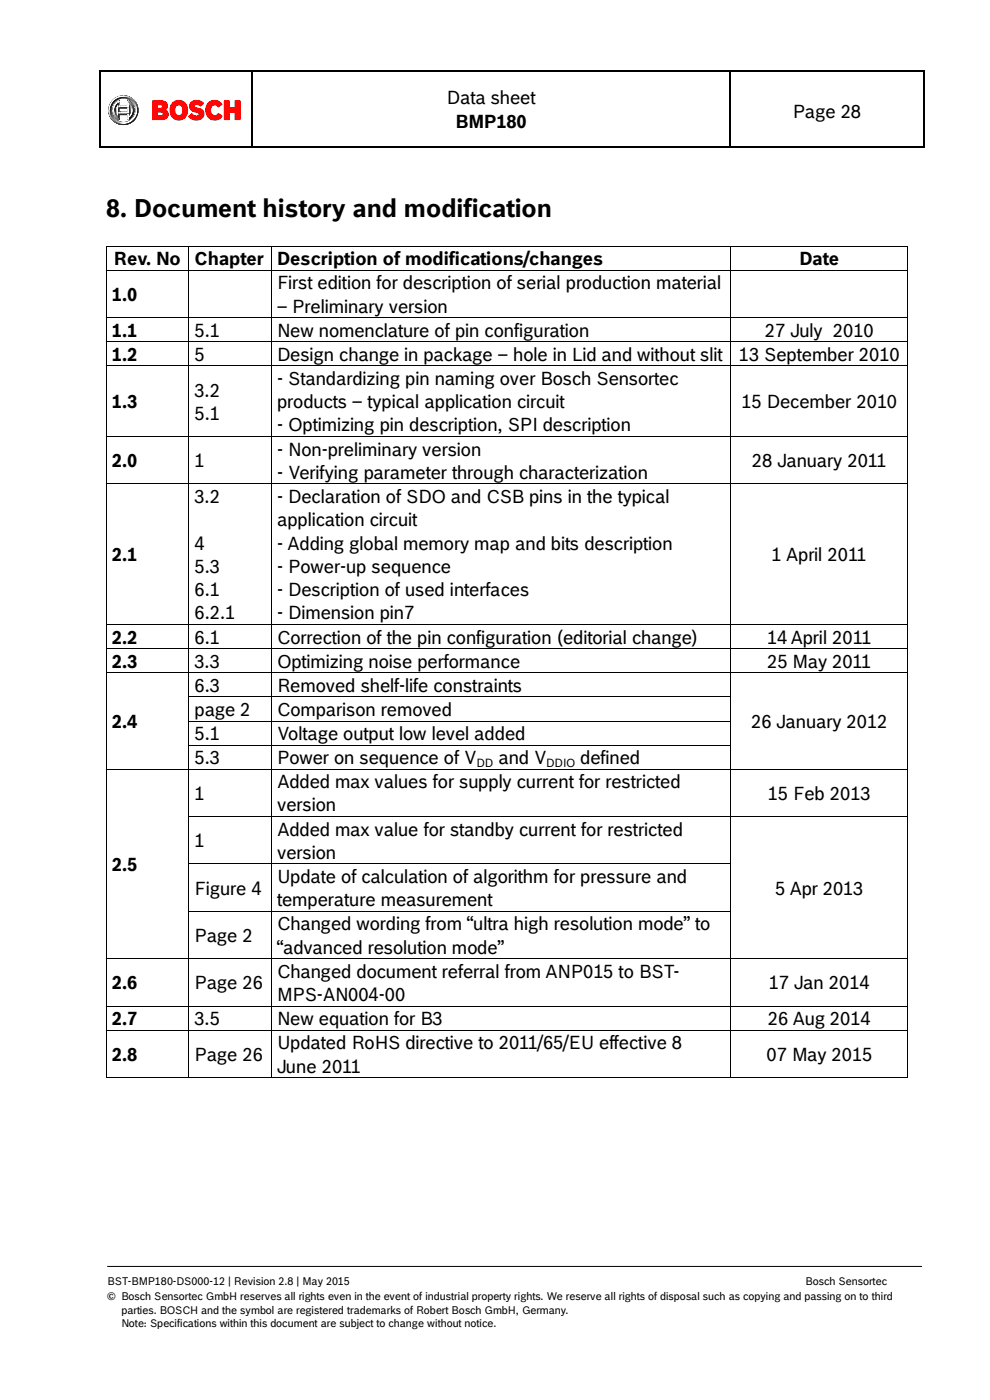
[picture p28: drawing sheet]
<svg xmlns="http://www.w3.org/2000/svg" width="210mm" height="297mm" viewBox="0 0 210 297" stroke-linecap="round" stroke-linejoin="round" font-family="sans-serif">
<defs><g id="words">
<text font-size="5.3" x="22.5" y="46.1">8. Document history and modification</text>
<g font-size="3.9">
<text x="94.8" y="22.1">Data sheet</text>
<text x="96.6" y="27.1">BMP180</text>
<text x="168.2" y="25.1">Page 28</text>
<text x="24.2" y="56.3">Rev. No</text>
<text x="41.3" y="56.3">Chapter</text>
<text x="58.8" y="56.3">Description of modifications/changes</text>
<text x="169.6" y="56.3">Date</text>
<text x="23.8" y="63.8">1.0</text>
<text x="58.8" y="61.4">First edition for description of serial production material</text>
<text x="23.8" y="71.4">1.1</text>
<text x="41.3" y="71.4">5.1</text>
<text x="58.8" y="66.3">– Preliminary version</text>
<text x="58.8" y="71.4">New nomenclature of pin configuration</text>
<text x="162.3" y="71.4">27 July 2010</text>
<text x="23.8" y="76.5">1.2</text>
<text x="41.3" y="76.5">5</text>
<text x="58.8" y="76.5">Design change in package – hole in Lid and without slit</text>
<text x="156.7" y="76.5">13 September 2010</text>
<text x="58.8" y="81.7">- Standardizing pin naming over Bosch Sensortec</text>
<text x="23.8" y="86.6">1.3</text>
<text x="41.3" y="84.1">3.2</text>
<text x="41.3" y="89.1">5.1</text>
<text x="58.8" y="86.6">products – typical application circuit</text>
<text x="157.3" y="86.6">15 December 2010</text>
<text x="58.8" y="91.5">- Optimizing pin description, SPI description</text>
<text x="23.8" y="99.1">2.0</text>
<text x="41.3" y="99.1">1</text>
<text x="58.8" y="96.7">- Non-preliminary version</text>
<text x="58.8" y="101.6">- Verifying parameter through characterization</text>
<text x="159.5" y="99.1">28 January 2011</text>
<text x="41.3" y="106.7">3.2</text>
<text x="58.8" y="106.7">- Declaration of SDO and CSB pins in the typical</text>
<text x="58.8" y="111.7">application circuit</text>
<text x="23.8" y="119.1">2.1</text>
<text x="41.3" y="116.6">4</text>
<text x="58.8" y="116.6">- Adding global memory map and bits description</text>
<text x="163.7" y="119.1">1 April 2011</text>
<text x="41.3" y="121.5">5.3</text>
<text x="58.8" y="121.5">- Power-up sequence</text>
<text x="41.3" y="126.5">6.1</text>
<text x="41.3" y="131.4">6.2.1</text>
<text x="58.8" y="126.5">- Description of used interfaces</text>
<text x="58.8" y="131.4">- Dimension pin7</text>
<text x="23.8" y="136.5">2.2</text>
<text x="41.3" y="136.5">6.1</text>
<text x="58.8" y="136.5">Correction of the pin configuration (editorial change)</text>
<text x="162.7" y="136.5">14 April 2011</text>
<text x="23.8" y="141.6">2.3</text>
<text x="41.3" y="141.6">3.3</text>
<text x="58.8" y="141.6">Optimizing noise performance</text>
<text x="162.7" y="141.6">25 May 2011</text>
<text x="41.3" y="146.7">6.3</text>
<text x="58.8" y="146.7">Removed shelf-life constraints</text>
<text x="23.8" y="154.4">2.4</text>
<text x="41.3" y="151.9">page 2</text>
<text x="58.8" y="151.9">Comparison removed</text>
<text x="159.3" y="154.4">26 January 2012</text>
<text x="41.3" y="157">5.1</text>
<text x="58.8" y="157">Voltage output low level added</text>
<text x="41.3" y="162.1">5.3</text>
<text x="58.8" y="162.1">Power on sequence of V</text>
<text x="58.8" y="167.2">Added max values for supply current for restricted</text>
<text x="105.7" y="162.1">and V</text>
<text x="123.1" y="162.1">defined</text>
<text x="41.3" y="169.7">1</text>
<text x="58.8" y="172.2">version</text>
<text x="162.9" y="169.7">15 Feb 2013</text>
<text x="41.3" y="179.7">1</text>
<text x="58.8" y="177.3">Added max value for standby current for restricted</text>
<text x="23.8" y="184.8">2.5</text>
<text x="58.8" y="182.2">version</text>
<text x="41.3" y="189.8">Figure 4</text>
<text x="58.8" y="187.3">Update of calculation of algorithm for pressure and</text>
<text x="164.4" y="189.8">5 Apr 2013</text>
<text x="58.8" y="192.3">temperature measurement</text>
<text x="58.8" y="197.4">Changed wording from “ultra high resolution mode” to</text>
<text x="41.3" y="199.8">Page 2</text>
<text x="58.8" y="202.3">“advanced resolution mode”</text>
<text x="23.8" y="209.9">2.6</text>
<text x="41.3" y="209.9">Page 26</text>
<text x="58.8" y="207.5">Changed document referral from ANP015 to BST-</text>
<text x="163.1" y="209.9">17 Jan 2014</text>
<text x="58.8" y="212.4">MPS-AN004-00</text>
<text x="23.8" y="217.5">2.7</text>
<text x="41.3" y="217.5">3.5</text>
<text x="58.8" y="217.5">New equation for B3</text>
<text x="162.9" y="217.5">26 Aug 2014</text>
<text x="23.8" y="225.1">2.8</text>
<text x="41.3" y="225.1">Page 26</text>
<text x="58.8" y="222.6">Updated RoHS directive to 2011/65/EU effective 8</text>
<text x="58.8" y="227.6">June 2011</text>
<text x="162.6" y="225.1">07 May 2015</text>
</g>
<g font-size="2.5">
<text x="101.1" y="162.7">DD</text>
<text x="115.9" y="162.7">DDIO</text>
</g>
<g font-size="2.3">
<text x="22.8" y="272.7">BST-BMP180-DS000-12 | Revision 2.8 | May 2015</text>
<text x="22.8" y="275.9">© Bosch Sensortec GmbH reserves all rights even in the event of industrial property rights. We reserve all rights of disposal such as copying and passing on to third</text>
<text x="170.9" y="272.7">Bosch Sensortec</text>
<text x="25.7" y="278.7">parties. BOSCH and the symbol are registered trademarks of Robert Bosch GmbH, Germany.</text>
<text x="25.7" y="281.6">Note: Specifications within this document are subject to change without notice.</text>
</g>
</g></defs>
<g fill="#000">
<path d="M21.1 15h.3v.3h-.3z" fill-rule="evenodd"/>
<path d="M21.1 15h.3v.3h-.3z" fill-rule="evenodd"/>
<path d="M53.3 15h.3v.3h-.3z" fill-rule="evenodd"/>
<path d="M154.8 15h.3v.3h-.3z" fill-rule="evenodd"/>
<path d="M195.8 15h.2v.3h-.2z" fill-rule="evenodd"/>
<path d="M195.8 15h.2v.3h-.2z" fill-rule="evenodd"/>
<path d="M21.1 31h.3v.2h-.3z" fill-rule="evenodd"/>
<path d="M21.1 31h.3v.2h-.3z" fill-rule="evenodd"/>
<path d="M53.3 31h.3v.2h-.3z" fill-rule="evenodd"/>
<path d="M154.8 31h.3v.2h-.3z" fill-rule="evenodd"/>
<path d="M195.8 31h.2v.2h-.2z" fill-rule="evenodd"/>
<path d="M195.8 31h.2v.2h-.2z" fill-rule="evenodd"/>
<path d="M22.4 52.2h.2v.1h-.2z" fill-rule="evenodd"/>
<path d="M22.4 52.2h.2v.1h-.2z" fill-rule="evenodd"/>
<path d="M22.4 57.2h.2v.2h-.2z" fill-rule="evenodd"/>
<path d="M40 52.2h.1v.1h-.1z" fill-rule="evenodd"/>
<path d="M40 57.2h.1v.2h-.1z" fill-rule="evenodd"/>
<path d="M57.5 52.2h.1v.1h-.1z" fill-rule="evenodd"/>
<path d="M57.5 57.2h.1v.2h-.1z" fill-rule="evenodd"/>
<path d="M155 52.2h.1v.1h-.1z" fill-rule="evenodd"/>
<path d="M155 57.2h.1v.2h-.1z" fill-rule="evenodd"/>
<path d="M192.5 52.2h.2v.1h-.2z" fill-rule="evenodd"/>
<path d="M192.5 52.2h.2v.1h-.2z" fill-rule="evenodd"/>
<path d="M192.5 57.2h.2v.2h-.2z" fill-rule="evenodd"/>
<path d="M22.4 67.3h.2v.2h-.2z" fill-rule="evenodd"/>
<path d="M22.4 72.4h.2v.2h-.2z" fill-rule="evenodd"/>
<path d="M22.4 77.6h.2v.1h-.2z" fill-rule="evenodd"/>
<path d="M40 67.3h.1v.2h-.1z" fill-rule="evenodd"/>
<path d="M40 72.4h.1v.2h-.1z" fill-rule="evenodd"/>
<path d="M40 77.6h.1v.1h-.1z" fill-rule="evenodd"/>
<path d="M57.5 67.3h.1v.2h-.1z" fill-rule="evenodd"/>
<path d="M57.5 72.4h.1v.2h-.1z" fill-rule="evenodd"/>
<path d="M57.5 77.6h.1v.1h-.1z" fill-rule="evenodd"/>
<path d="M155 67.3h.1v.2h-.1z" fill-rule="evenodd"/>
<path d="M155 72.4h.1v.2h-.1z" fill-rule="evenodd"/>
<path d="M155 77.6h.1v.1h-.1z" fill-rule="evenodd"/>
<path d="M192.5 67.3h.2v.2h-.2z" fill-rule="evenodd"/>
<path d="M192.5 72.4h.2v.2h-.2z" fill-rule="evenodd"/>
<path d="M192.5 77.6h.2v.1h-.2z" fill-rule="evenodd"/>
<path d="M22.4 92.5h.2v.2h-.2z" fill-rule="evenodd"/>
<path d="M40 92.5h.1v.2h-.1z" fill-rule="evenodd"/>
<path d="M57.5 92.5h.1v.2h-.1z" fill-rule="evenodd"/>
<path d="M155 92.5h.1v.2h-.1z" fill-rule="evenodd"/>
<path d="M192.5 92.5h.2v.2h-.2z" fill-rule="evenodd"/>
<path d="M22.4 102.6h.2v.2h-.2z" fill-rule="evenodd"/>
<path d="M40 102.6h.1v.2h-.1z" fill-rule="evenodd"/>
<path d="M57.5 102.6h.1v.2h-.1z" fill-rule="evenodd"/>
<path d="M155 102.6h.1v.2h-.1z" fill-rule="evenodd"/>
<path d="M192.5 102.6h.2v.2h-.2z" fill-rule="evenodd"/>
<path d="M22.4 132.4h.2v.2h-.2z" fill-rule="evenodd"/>
<path d="M22.4 137.5h.2v.2h-.2z" fill-rule="evenodd"/>
<path d="M40 132.4h.1v.2h-.1z" fill-rule="evenodd"/>
<path d="M40 137.5h.1v.2h-.1z" fill-rule="evenodd"/>
<path d="M57.5 132.4h.1v.2h-.1z" fill-rule="evenodd"/>
<path d="M57.5 137.5h.1v.2h-.1z" fill-rule="evenodd"/>
<path d="M155 132.4h.1v.2h-.1z" fill-rule="evenodd"/>
<path d="M155 137.5h.1v.2h-.1z" fill-rule="evenodd"/>
<path d="M192.5 132.4h.2v.2h-.2z" fill-rule="evenodd"/>
<path d="M192.5 137.5h.2v.2h-.2z" fill-rule="evenodd"/>
<path d="M22.4 142.6h.2v.2h-.2z" fill-rule="evenodd"/>
<path d="M22.4 147.8h.2v.1h-.2z" fill-rule="evenodd"/>
<path d="M22.4 152.9h.2v.2h-.2z" fill-rule="evenodd"/>
<path d="M22.4 158h.2v.2h-.2z" fill-rule="evenodd"/>
<path d="M40 142.6h.1v.2h-.1z" fill-rule="evenodd"/>
<path d="M40 147.8h.1v.1h-.1z" fill-rule="evenodd"/>
<path d="M40 152.9h.1v.2h-.1z" fill-rule="evenodd"/>
<path d="M40 158h.1v.2h-.1z" fill-rule="evenodd"/>
<path d="M57.5 142.6h.1v.2h-.1z" fill-rule="evenodd"/>
<path d="M57.5 147.8h.1v.1h-.1z" fill-rule="evenodd"/>
<path d="M57.5 152.9h.1v.2h-.1z" fill-rule="evenodd"/>
<path d="M57.5 158h.1v.2h-.1z" fill-rule="evenodd"/>
<path d="M155 142.6h.1v.2h-.1z" fill-rule="evenodd"/>
<path d="M155 147.8h.1v.1h-.1z" fill-rule="evenodd"/>
<path d="M155 152.9h.1v.2h-.1z" fill-rule="evenodd"/>
<path d="M155 158h.1v.2h-.1z" fill-rule="evenodd"/>
<path d="M192.5 142.6h.2v.2h-.2z" fill-rule="evenodd"/>
<path d="M192.5 147.8h.2v.1h-.2z" fill-rule="evenodd"/>
<path d="M192.5 152.9h.2v.2h-.2z" fill-rule="evenodd"/>
<path d="M192.5 158h.2v.2h-.2z" fill-rule="evenodd"/>
<path d="M22.4 163.1h.2v.2h-.2z" fill-rule="evenodd"/>
<path d="M22.4 173.2h.2v.1h-.2z" fill-rule="evenodd"/>
<path d="M40 163.1h.1v.2h-.1z" fill-rule="evenodd"/>
<path d="M40 173.2h.1v.1h-.1z" fill-rule="evenodd"/>
<path d="M57.5 163.1h.1v.2h-.1z" fill-rule="evenodd"/>
<path d="M57.5 173.2h.1v.1h-.1z" fill-rule="evenodd"/>
<path d="M155 163.1h.1v.2h-.1z" fill-rule="evenodd"/>
<path d="M155 173.2h.1v.1h-.1z" fill-rule="evenodd"/>
<path d="M192.5 163.1h.2v.2h-.2z" fill-rule="evenodd"/>
<path d="M192.5 173.2h.2v.1h-.2z" fill-rule="evenodd"/>
<path d="M22.4 183.2h.2v.2h-.2z" fill-rule="evenodd"/>
<path d="M22.4 193.3h.2v.1h-.2z" fill-rule="evenodd"/>
<path d="M40 183.2h.1v.2h-.1z" fill-rule="evenodd"/>
<path d="M40 193.3h.1v.1h-.1z" fill-rule="evenodd"/>
<path d="M57.5 183.2h.1v.2h-.1z" fill-rule="evenodd"/>
<path d="M57.5 193.3h.1v.1h-.1z" fill-rule="evenodd"/>
<path d="M155 183.2h.1v.2h-.1z" fill-rule="evenodd"/>
<path d="M155 193.3h.1v.1h-.1z" fill-rule="evenodd"/>
<path d="M192.5 183.2h.2v.2h-.2z" fill-rule="evenodd"/>
<path d="M192.5 193.3h.2v.1h-.2z" fill-rule="evenodd"/>
<path d="M22.4 203.3h.2v.2h-.2z" fill-rule="evenodd"/>
<path d="M22.4 213.4h.2v.2h-.2z" fill-rule="evenodd"/>
<path d="M22.4 218.5h.2v.2h-.2z" fill-rule="evenodd"/>
<path d="M40 203.3h.1v.2h-.1z" fill-rule="evenodd"/>
<path d="M40 213.4h.1v.2h-.1z" fill-rule="evenodd"/>
<path d="M40 218.5h.1v.2h-.1z" fill-rule="evenodd"/>
<path d="M57.5 203.3h.1v.2h-.1z" fill-rule="evenodd"/>
<path d="M57.5 213.4h.1v.2h-.1z" fill-rule="evenodd"/>
<path d="M57.5 218.5h.1v.2h-.1z" fill-rule="evenodd"/>
<path d="M155 203.3h.1v.2h-.1z" fill-rule="evenodd"/>
<path d="M155 213.4h.1v.2h-.1z" fill-rule="evenodd"/>
<path d="M155 218.5h.1v.2h-.1z" fill-rule="evenodd"/>
<path d="M192.5 203.3h.2v.2h-.2z" fill-rule="evenodd"/>
<path d="M192.5 213.4h.2v.2h-.2z" fill-rule="evenodd"/>
<path d="M192.5 218.5h.2v.2h-.2z" fill-rule="evenodd"/>
<path d="M22.4 228.5h.2v.2h-.2z" fill-rule="evenodd"/>
<path d="M22.4 228.5h.2v.2h-.2z" fill-rule="evenodd"/>
<path d="M40 228.5h.1v.2h-.1z" fill-rule="evenodd"/>
<path d="M57.5 228.5h.1v.2h-.1z" fill-rule="evenodd"/>
<path d="M155 228.5h.1v.2h-.1z" fill-rule="evenodd"/>
<path d="M192.5 228.5h.2v.2h-.2z" fill-rule="evenodd"/>
<path d="M192.5 228.5h.2v.2h-.2z" fill-rule="evenodd"/>
</g>
<path d="M21.3 15.3v15.7M21.4 15.2h31.9M53.4 15.3v15.7M53.6 15.2h101.2M155 15.3v15.7M155.1 15.2h40.7M195.9 15.3v15.7M21.4 31.1h31.9M53.6 31.1h101.2M155.1 31.1h40.7" fill="none" stroke="#000" stroke-width=".25"/>
<g fill="none" stroke="#000" stroke-width=".21">
<path d="M22.5 52.3v4.9M22.5 57.4v9.9M22.6 52.2h17.4M22.6 57.3h17.4M40.1 52.3v4.9M40.1 57.4v9.9M40.1 52.2h17.4M40.1 57.3h17.4M57.5 52.3v4.9M57.5 57.4v9.9M57.6 52.2h97.4M57.6 57.3h97.4"/>
<path d="M155 52.3v4.9M155 57.4v9.9M155.1 52.2h37.4M155.1 57.3h37.4M192.6 52.3v4.9M192.6 57.4v9.9M22.5 67.5v4.9M22.5 72.6v5M22.5 77.7v14.8M22.6 67.4h17.4M22.6 72.5h17.4M22.6 77.6h17.4"/>
<path d="M40.1 67.5v4.9M40.1 72.6v5M40.1 77.7v14.8M40.1 67.4h17.4M40.1 72.5h17.4M40.1 77.6h17.4M57.5 67.5v4.9M57.5 72.6v5M57.5 77.7v14.8M57.6 67.4h97.4M57.6 72.5h97.4M57.6 77.6h97.4"/>
<path d="M155 67.5v4.9M155 72.6v5M155 77.7v14.8M155.1 67.4h37.4M155.1 72.5h37.4M155.1 77.6h37.4M192.6 67.5v4.9M192.6 72.6v5M192.6 77.7v14.8M22.5 92.7v9.9M22.6 92.6h17.4M40.1 92.7v9.9"/>
<path d="M40.1 92.6h17.4M57.5 92.7v9.9M57.6 92.6h97.4M155 92.7v9.9M155.1 92.6h37.4M192.6 92.7v9.9M22.5 102.8v29.6M22.6 102.7h17.4M40.1 102.8v29.6M40.1 102.7h17.4M57.5 102.8v29.6M57.6 102.7h97.4"/>
<path d="M155 102.8v29.6M155.1 102.7h37.4M192.6 102.8v29.6M22.5 132.6v4.9M22.5 137.7v4.9M22.6 132.5h17.4M22.6 137.6h17.4M40.1 132.6v4.9M40.1 137.7v4.9M40.1 132.5h17.4M40.1 137.6h17.4M57.5 132.6v4.9"/>
<path d="M57.5 137.7v4.9M57.6 132.5h97.4M57.6 137.6h97.4M155 132.6v4.9M155 137.7v4.9M155.1 132.5h37.4M155.1 137.6h37.4M192.6 132.6v4.9M192.6 137.7v4.9M22.5 142.8v5M22.5 147.9v5M22.5 153.1v4.9"/>
<path d="M22.5 158.2v4.9M22.6 142.7h17.4M40.1 142.8v5M40.1 147.9v5M40.1 153.1v4.9M40.1 158.2v4.9M40.1 142.7h17.4M40.1 147.8h17.4M40.1 153h17.4M40.1 158.1h17.4M57.5 142.8v5M57.5 147.9v5"/>
<path d="M57.5 153.1v4.9M57.5 158.2v4.9M57.6 142.7h97.4M57.6 147.8h97.4M57.6 153h97.4M57.6 158.1h97.4M155 142.8v5M155 147.9v5M155 153.1v4.9M155 158.2v4.9M155.1 142.7h37.4M192.6 142.8v5"/>
<path d="M192.6 147.9v5M192.6 153.1v4.9M192.6 158.2v4.9M22.5 163.3v9.9M22.5 173.3v9.9M22.6 163.2h17.4M40.1 163.3v9.9M40.1 173.3v9.9M40.1 163.2h17.4M40.1 173.3h17.4M57.5 163.3v9.9M57.5 173.3v9.9"/>
<path d="M57.6 163.2h97.4M57.6 173.3h97.4M155 163.3v9.9M155 173.3v9.9M155.1 163.2h37.4M155.1 173.3h37.4M192.6 163.3v9.9M192.6 173.3v9.9M22.5 183.4v9.9M22.5 193.4v9.9M40.1 183.4v9.9M40.1 193.4v9.9"/>
<path d="M40.1 183.3h17.4M40.1 193.4h17.4M57.5 183.4v9.9M57.5 193.4v9.9M57.6 183.3h97.4M57.6 193.4h97.4M155 183.4v9.9M155 193.4v9.9M192.6 183.4v9.9M192.6 193.4v9.9M22.5 203.5v9.9M22.5 213.6v4.9"/>
<path d="M22.5 218.7v9.8M22.6 203.4h17.4M22.6 213.5h17.4M22.6 218.6h17.4M40.1 203.5v9.9M40.1 213.6v4.9M40.1 218.7v9.8M40.1 203.4h17.4M40.1 213.5h17.4M40.1 218.6h17.4M57.5 203.5v9.9M57.5 213.6v4.9"/>
<path d="M57.5 218.7v9.8M57.6 203.4h97.4M57.6 213.5h97.4M57.6 218.6h97.4M155 203.5v9.9M155 213.6v4.9M155 218.7v9.8M155.1 203.4h37.4M155.1 213.5h37.4M155.1 218.6h37.4M192.6 203.5v9.9M192.6 213.6v4.9"/>
<path d="M192.6 218.7v9.8M22.6 228.6h17.4M40.1 228.6h17.4M57.6 228.6h97.4M155.1 228.6h37.4M22.8 268.7h172.7"/>
</g>
<g fill="#000" stroke="#000" stroke-width=".21">
<path d="M24.2 21.6l-.1 .1z" fill-rule="evenodd"/>
<path d="M24.2 21.5v.2z" fill-rule="evenodd"/>
<path d="M24.3 21.5h.1z" fill-rule="evenodd"/>
<path d="M24.4 21.4h.1z" fill-rule="evenodd"/>
<path d="M24.6 22.6v.1z" fill-rule="evenodd"/>
<path d="M24.6 22.5v.1z" fill-rule="evenodd"/>
<path d="M24.9 22.1l-.3 .5z" fill-rule="evenodd"/>
<path d="M25.3 23v.8h1.8v-.8zM25.2 22.9h1.9l.1 1h-1.9zM24.8 22.4a1.73 1.73 0 0 0 0 2zM27.6 22.3v2.1a1.87 1.87 0 0 0 0-2.1zM24.9 22.1v2.6a1.9 1.9 0 0 1 0-2.6zM27.5 22.1a1.89 1.89 0 0 1 0 2.6zM24.7 21.9a2.13 2.13 0 0 0 .5 3.4l.1-1h1.8l.1 1a1.81 1.81 0 0 0 1.1-2.5 1.5 1.5 0 0 0-1.1-1.3l-.1 1h-1.8l-.1-1zM24.6 21.8l.6-.4 .1 1.1h1.8v-1.1a2.13 2.13 0 0 1 1.3 2 2.13 2.13 0 0 1-1.3 1.9v-1h-1.8l-.1 1a2.07 2.07 0 0 1-.6-3.5zM23.5 23.4a2.65 2.65 0 0 0 5.3 0 2.65 2.65 0 0 0-5.3 0zM23.5 23.4a2.7 2.7 0 0 1 5.4 0 2.7 2.7 0 0 1-5.4 0zM23.2 23.4a3 3 0 0 0 6 0 3 3 0 0 0-6 0zM23.1 23.4a3.1 3.1 0 0 1 6.1 0 3.1 3.1 0 0 1-6.1 0z" fill-rule="evenodd"/>
<path d="M27.3 25.3h.1z" fill-rule="evenodd"/>
<path d="M27.5 22.1v2.6z" fill-rule="evenodd"/>
<path d="M27.3 25.3l.4-.3z" fill-rule="evenodd"/>
<path d="M27.7 25h.1z" fill-rule="evenodd"/>
<path d="M27.8 24.9v.1z" fill-rule="evenodd"/>
<path d="M27.8 24.8v.1z" fill-rule="evenodd"/>
<path d="M28.2 25.7v-.1z" fill-rule="evenodd"/>
<path d="M28.2 25.6h.1z" fill-rule="evenodd"/>
<path d="M28.3 25.6l.1-.1z" fill-rule="evenodd"/>
<path d="M28.3 25.6l.1-.1z" fill-rule="evenodd"/>
<path d="M28.3 25.5l.1-.1z" fill-rule="evenodd"/>
<path d="M28.5 25.3l-.1 .2z" fill-rule="evenodd"/>
</g>
<g fill="#fff" stroke="#fff" stroke-width=".21">
<path d="M33.3 23.8v.8h.8a.43 .43 0 0 0 .5-.5 .43 .43 0 0 0-.5-.4zM33.3 22.2v.8h.8a.4 .4 0 0 0 .4-.4 .4 .4 0 0 0-.4-.4zM32.4 21.4h1.4a1.12 1.12 0 0 1 1.4 .3 1.12 1.12 0 0 1 0 1.4l-.3 .2a1.05 1.05 0 0 1 .8 1.3 1.05 1.05 0 0 1-1.3 .8h-2z" fill-rule="evenodd"/>
<path d="M37.4 22.4a1.2 1.2 0 0 0-.4 1.3 1.2 1.2 0 0 0 1.1 .8 1.23 1.23 0 0 0 .7-1.2 1.23 1.23 0 0 0-.9-1.1zM36.7 21.8a1.91 1.91 0 0 1 2.4-.1 1.91 1.91 0 0 1 .6 2.3 1.85 1.85 0 0 1-2.3 1.4 1.85 1.85 0 0 1-1.3-2.3l.2-.6z" fill-rule="evenodd"/>
<path d="M40.6 21.7a1.92 1.92 0 0 1 2.6 .2l-.3 .2a.42 .42 0 0 1-.3 .3 .42 .42 0 0 1-.4-.2 .52 .52 0 0 0-.7-.1 .52 .52 0 0 0-.2 .6l.3 .2a1.39 1.39 0 0 1 1.5 1.9 1.99 1.99 0 0 1-3-.1l.6-.6a.91 .91 0 0 0 1.6 .1 1.33 1.33 0 0 0-1.2-.6 1.14 1.14 0 0 1-.5-1.9z" fill-rule="evenodd"/>
<path d="M44.2 21.9a1.79 1.79 0 0 1 2.8 .3l-.2 .1a.49 .49 0 0 1-.5 .3 .49 .49 0 0 1-.4-.3 1.15 1.15 0 0 0-1.3 .8 1.15 1.15 0 0 0 .7 1.4 .82 .82 0 0 0 1-.4l.7 .4a1.09 1.09 0 0 1-1 .9 2.09 2.09 0 0 1-2.2-1.1 2.09 2.09 0 0 1 .4-2.4z" fill-rule="evenodd"/>
<path d="M47.6 21.4h1v1.5h1.3v-.7a.5 .5 0 0 1 .1-.8h.9v4h-1v-1.6h-1.3v1.6h-1z" fill-rule="evenodd"/>
<path d="M25.2 22.9v1h1.9v-1zM24.8 22.2a1.85 1.85 0 0 0 0 2.3zM27.5 22.2v2.4l.1-.1a1.92 1.92 0 0 0-.1-2.3zM24.6 21.8l.6-.4v1.1h1.9v-1a1.84 1.84 0 0 1 1.2 2.5 1.7 1.7 0 0 1-1.1 1.3l-.1-1h-1.9v1a2.04 2.04 0 0 1-.6-3.5zM23.5 23.4a2.67 2.67 0 0 0 5.3 0 2.67 2.67 0 0 0-5.3 0zM23.1 23.4a3 3 0 0 1 6.1 0 3 3 0 0 1-6.1 0z" fill-rule="evenodd"/>
<path d="M23.9 21.4l.6-.5a2.32 2.32 0 0 1 1.7-.4 3.1 3.1 0 0 0-3 2.9l.2-1.1z" fill-rule="evenodd"/>
<path d="M26.1 20.4l.2 .1z" fill-rule="evenodd"/>
<path d="M23.2 23.4v.1z" fill-rule="evenodd"/>
<path d="M26.1 26.1h.2z" fill-rule="evenodd"/>
<path d="M26.2 26.1a2.81 2.81 0 0 0 2.8-2.7 2.66 2.66 0 0 1-2.8 2.7z" fill-rule="evenodd"/>
<path d="M28.9 23.4l.1 .1z" fill-rule="evenodd"/>
<path d="M25 22v2.8l-.2-.5z" fill-rule="evenodd"/>
<path d="M28 23.4l-.1 .8-.5 .6 .4-.6z" fill-rule="evenodd"/>
<path d="M28 23.4l.1 .1z" fill-rule="evenodd"/>
<path d="M25.3 23.9h1.8l.1-.9-.1 1z" fill-rule="evenodd"/>
<path d="M27.2 23v.1z" fill-rule="evenodd"/>
<path d="M25.3 23.9l.1 .1z" fill-rule="evenodd"/>
<path d="M24.6 21.9l.6-.3a1.99 1.99 0 0 0-1.1 1.8l.1-.8z" fill-rule="evenodd"/>
<path d="M25.3 22.5h1.8l.1-.9 .2-.1-.2 .1v1z" fill-rule="evenodd"/>
<path d="M24 23.4l.1 .1z" fill-rule="evenodd"/>
<path d="M25.3 22.5l.1 .1z" fill-rule="evenodd"/>
<path d="M27.2 21.5l.1 .1z" fill-rule="evenodd"/>
<path d="M27.2 25.1v.1z" fill-rule="evenodd"/>
<path d="M25 21.5h.2z" fill-rule="evenodd"/>
<path d="M27.2 24.4v.7z" fill-rule="evenodd"/>
<path d="M27.2 24.3v.1z" fill-rule="evenodd"/>
</g>
<g fill="#585858" stroke="#585858" stroke-width=".21">
<path d="M24.1 21.1l1-.6 1.1-.2a3.3 3.3 0 0 0-3.1 3.1l.2-1.1z" fill-rule="evenodd"/>
<path d="M26.1 20.3l.2 .1z" fill-rule="evenodd"/>
<path d="M23.1 23.4l.1 .1z" fill-rule="evenodd"/>
<path d="M26.1 26l.2 .1z" fill-rule="evenodd"/>
<path d="M26.2 26a2.78 2.78 0 0 0 2.7-2.6 2.56 2.56 0 0 1-2.7 2.6z" fill-rule="evenodd"/>
<path d="M28.8 23.4l.1 .1z" fill-rule="evenodd"/>
<path d="M24.9 22.1v2.6l-.1-.3z" fill-rule="evenodd"/>
<path d="M27.9 23.4v.5l-.4 .8z" fill-rule="evenodd"/>
<path d="M27.9 23.4l.1 .1z" fill-rule="evenodd"/>
<path d="M25.4 23.8h1.7l.1-.7-.1 .8z" fill-rule="evenodd"/>
<path d="M25.4 23.8l.1 .1z" fill-rule="evenodd"/>
<path d="M27.1 23l.1 .1z" fill-rule="evenodd"/>
<path d="M24.6 21.8l.5-.4 .1 .1a2.04 2.04 0 0 0-1.2 1.9v-.6z" fill-rule="evenodd"/>
<path d="M25.4 22.5h1.7l.1-.9-.1 .9z" fill-rule="evenodd"/>
<path d="M27.1 24.4l.1 .8z" fill-rule="evenodd"/>
<path d="M27.1 25.1l.1 .1z" fill-rule="evenodd"/>
<path d="M23.9 23.4l.1 .1z" fill-rule="evenodd"/>
<path d="M25.2 21.4v.1z" fill-rule="evenodd"/>
<path d="M27.1 21.6l.1 .1z" fill-rule="evenodd"/>
<path d="M25.4 22.5h.1z" fill-rule="evenodd"/>
<path d="M27.1 24.4l.1 .1z" fill-rule="evenodd"/>
</g>
<g fill="#4b4b4b" stroke="#4b4b4b" stroke-width=".21">
<path d="M23.3 24.5l.1 .1z" fill-rule="evenodd"/>
<path d="M27.3 20.6l.1 .1z" fill-rule="evenodd"/>
<path d="M27.4 20.6v.1z" fill-rule="evenodd"/>
<path d="M27.4 20.6v.1z" fill-rule="evenodd"/>
<path d="M23.3 24.4l.1 .1z" fill-rule="evenodd"/>
<path d="M23.3 24.5l.1 .1z" fill-rule="evenodd"/>
<path d="M25.1 25.8l.1 .1z" fill-rule="evenodd"/>
<path d="M25.1 25.8l.1 .1z" fill-rule="evenodd"/>
<path d="M28.6 22.4l.1 .1z" fill-rule="evenodd"/>
<path d="M28.6 22.4l.1 .1z" fill-rule="evenodd"/>
<path d="M24.1 24.2l.1 .1z" fill-rule="evenodd"/>
<path d="M24.1 24.2l.1 .1z" fill-rule="evenodd"/>
<path d="M24.1 24.2h.1z" fill-rule="evenodd"/>
<path d="M25.2 21.4v.2z" fill-rule="evenodd"/>
<path d="M27.2 21.4l.1 .1z" fill-rule="evenodd"/>
</g>
<g fill="#494949" stroke="#494949" stroke-width=".21">
<path d="M23.3 24.5l.1 .1z" fill-rule="evenodd"/>
<path d="M27.4 20.6l.1 .1z" fill-rule="evenodd"/>
<path d="M25.3 23.8l.1 .1z" fill-rule="evenodd"/>
<path d="M24.1 24.2l.1 .1z" fill-rule="evenodd"/>
<path d="M27.2 21.4l.1 .1z" fill-rule="evenodd"/>
<path d="M25.3 22.5h.1z" fill-rule="evenodd"/>
<path d="M27.1 24.3l.1 .1z" fill-rule="evenodd"/>
</g>
<g fill="#484848" stroke="#484848" stroke-width=".21">
<path d="M23.3 24.6l.2 .1z" fill-rule="evenodd"/>
<path d="M25.1 25.7v.2z" fill-rule="evenodd"/>
<path d="M28.6 22.3l.1 .1z" fill-rule="evenodd"/>
<path d="M27.8 22.9l.1 .1z" fill-rule="evenodd"/>
<path d="M24.1 24.3h.1z" fill-rule="evenodd"/>
<path d="M25.2 21.4v.2z" fill-rule="evenodd"/>
<path d="M27.3 21.4v.1z" fill-rule="evenodd"/>
</g>
<g fill="#474747" stroke="#474747" stroke-width=".21">
<path d="M23.3 24.6l.2 .1z" fill-rule="evenodd"/>
<path d="M27.5 20.6v.1z" fill-rule="evenodd"/>
<path d="M25.3 23.8l.1 .1z" fill-rule="evenodd"/>
<path d="M27.1 23l.1 .1z" fill-rule="evenodd"/>
<path d="M27.1 25.2l.1 .1z" fill-rule="evenodd"/>
<path d="M24.1 24.3l.1 .1z" fill-rule="evenodd"/>
<path d="M27.3 21.4v.1z" fill-rule="evenodd"/>
<path d="M27.3 21.4v.1z" fill-rule="evenodd"/>
<path d="M25.3 22.5h.1z" fill-rule="evenodd"/>
</g>
<g fill="#464646" stroke="#464646" stroke-width=".21">
<path d="M23.4 24.7h.1z" fill-rule="evenodd"/>
<path d="M27.5 20.7l.1 .1z" fill-rule="evenodd"/>
<path d="M25 25.7v.1z" fill-rule="evenodd"/>
<path d="M28.5 22.2l.1 .1z" fill-rule="evenodd"/>
<path d="M24.1 24.4h.2z" fill-rule="evenodd"/>
<path d="M27.3 21.4l.1 .2z" fill-rule="evenodd"/>
</g>
<g fill="#454545" stroke="#454545" stroke-width=".21">
<path d="M23.4 24.7l.1 .1z" fill-rule="evenodd"/>
<path d="M27.8 22.8l.1 .1z" fill-rule="evenodd"/>
<path d="M24.2 24.4h.1z" fill-rule="evenodd"/>
<path d="M25.2 21.4v.2z" fill-rule="evenodd"/>
<path d="M27.3 21.4l.1 .2z" fill-rule="evenodd"/>
<path d="M27.1 24.3l.1 .1z" fill-rule="evenodd"/>
</g>
<g fill="#434343" stroke="#434343" stroke-width=".21">
<path d="M23.4 24.8h.1z" fill-rule="evenodd"/>
<path d="M24.9 25.7v.1z" fill-rule="evenodd"/>
<path d="M28.5 22.1l.1 .1z" fill-rule="evenodd"/>
<path d="M27.1 23l.1 .1z" fill-rule="evenodd"/>
<path d="M24.2 24.4l.1 .1z" fill-rule="evenodd"/>
<path d="M25.2 21.4v.2z" fill-rule="evenodd"/>
<path d="M27.4 21.4v.2z" fill-rule="evenodd"/>
</g>
<g fill="#424242" stroke="#424242" stroke-width=".21">
<path d="M23.4 24.8l.2 .1z" fill-rule="evenodd"/>
<path d="M27.7 20.7v.1z" fill-rule="evenodd"/>
<path d="M27.8 22.8h.1z" fill-rule="evenodd"/>
<path d="M25.3 23.8l.1 .1z" fill-rule="evenodd"/>
<path d="M24.2 24.5h.1z" fill-rule="evenodd"/>
<path d="M27.4 21.5v.1z" fill-rule="evenodd"/>
<path d="M25.3 22.5h.1z" fill-rule="evenodd"/>
</g>
<g fill="#414141" stroke="#414141" stroke-width=".21">
<path d="M23.5 24.9h.1z" fill-rule="evenodd"/>
<path d="M27.7 20.7l.1 .2z" fill-rule="evenodd"/>
<path d="M24.8 25.6l.1 .1z" fill-rule="evenodd"/>
<path d="M28.4 22.1h.2z" fill-rule="evenodd"/>
<path d="M27.1 25.2l.1 .1z" fill-rule="evenodd"/>
<path d="M24.2 24.5l.1 .1z" fill-rule="evenodd"/>
<path d="M27.4 21.5v.1z" fill-rule="evenodd"/>
<path d="M27.4 21.5v.1z" fill-rule="evenodd"/>
<path d="M27.4 21.5v.1z" fill-rule="evenodd"/>
<path d="M27.1 24.3l.1 .1z" fill-rule="evenodd"/>
</g>
<g fill="#404040" stroke="#404040" stroke-width=".21">
<path d="M23.5 24.9l.1 .1z" fill-rule="evenodd"/>
<path d="M27.1 23h.1z" fill-rule="evenodd"/>
<path d="M24.2 24.5l.2 .1z" fill-rule="evenodd"/>
<path d="M25.2 21.4v.2z" fill-rule="evenodd"/>
</g>
<g fill="#3e3e3e" stroke="#3e3e3e" stroke-width=".21">
<path d="M23.5 25h.2z" fill-rule="evenodd"/>
<path d="M24.7 25.6l.1 .1z" fill-rule="evenodd"/>
<path d="M28.4 22h.1z" fill-rule="evenodd"/>
<path d="M27.1 25.2l.1 .1z" fill-rule="evenodd"/>
<path d="M24.3 24.6h.1z" fill-rule="evenodd"/>
<path d="M27.5 21.5v.1z" fill-rule="evenodd"/>
<path d="M27.1 24.3l.1 .1z" fill-rule="evenodd"/>
</g>
<g fill="#3d3d3d" stroke="#3d3d3d" stroke-width=".21">
<path d="M23.6 25l.1 .1z" fill-rule="evenodd"/>
<path d="M27.8 20.8l.1 .1z" fill-rule="evenodd"/>
<path d="M23.6 25l.1 .1z" fill-rule="evenodd"/>
<path d="M27.7 22.6l.1 .1z" fill-rule="evenodd"/>
<path d="M25.3 23.8l.1 .1z" fill-rule="evenodd"/>
<path d="M24.3 24.6l.1 .1z" fill-rule="evenodd"/>
<path d="M24.3 24.6l.1 .1z" fill-rule="evenodd"/>
<path d="M25.2 21.4v.2z" fill-rule="evenodd"/>
<path d="M25.3 22.5h.1z" fill-rule="evenodd"/>
</g>
<g fill="#0a0a0a" stroke="#0a0a0a" stroke-width=".21">
<path d="M25.1 26.2l.1 .1z" fill-rule="evenodd"/>
<path d="M25.2 26.2l.1 .1z" fill-rule="evenodd"/>
<path d="M29.2 23.1v.1z" fill-rule="evenodd"/>
<path d="M25.1 26.2l.1 .1z" fill-rule="evenodd"/>
<path d="M27.1 20.9l.1 .1z" fill-rule="evenodd"/>
<path d="M27.2 20.9l.1 .1z" fill-rule="evenodd"/>
<path d="M23.7 24.3v.1z" fill-rule="evenodd"/>
<path d="M23.6 24.3h.1z" fill-rule="evenodd"/>
<path d="M23.7 24.3v.1z" fill-rule="evenodd"/>
<path d="M27.2 20.9l.1 .1z" fill-rule="evenodd"/>
<path d="M24.5 24l.1 .1z" fill-rule="evenodd"/>
<path d="M24.5 24l.1 .1z" fill-rule="evenodd"/>
<path d="M24.5 24h.1z" fill-rule="evenodd"/>
<path d="M25 25.2l.2 .1v-.1v.1z" fill-rule="evenodd"/>
<path d="M25 25.2l.2 .1z" fill-rule="evenodd"/>
<path d="M25 25.2l.2 .1z" fill-rule="evenodd"/>
<path d="M25.2 21.6l.1 .1z" fill-rule="evenodd"/>
</g>
<g fill="#090909" stroke="#090909" stroke-width=".21">
<path d="M25.3 26.3h.1z" fill-rule="evenodd"/>
<path d="M25.4 26.3h.1z" fill-rule="evenodd"/>
<path d="M26.9 20.8l.1 .1z" fill-rule="evenodd"/>
<path d="M27 20.9h.1z" fill-rule="evenodd"/>
<path d="M23.6 24.1v.1z" fill-rule="evenodd"/>
<path d="M23.6 24.2l.1 .1z" fill-rule="evenodd"/>
<path d="M24.5 23.9v.1z" fill-rule="evenodd"/>
<path d="M24.4 23.9h.1z" fill-rule="evenodd"/>
<path d="M27.2 25.3h.1z" fill-rule="evenodd"/>
<path d="M25 25.2l.3 .1-.2 .1z" fill-rule="evenodd"/>
<path d="M25 25.2l.1 .1 .1-.1 .1 .1z" fill-rule="evenodd"/>
<path d="M25 25.2l.1 .1 .1-.1v.1z" fill-rule="evenodd"/>
<path d="M28.3 23.2l.1 .1z" fill-rule="evenodd"/>
<path d="M27 24.3l.1 .2z" fill-rule="evenodd"/>
</g>
<g fill="#080808" stroke="#080808" stroke-width=".21">
<path d="M25.5 26.3l.1 .1z" fill-rule="evenodd"/>
<path d="M25.6 26.3l.1 .1z" fill-rule="evenodd"/>
<path d="M29.2 23.2l.1 .1z" fill-rule="evenodd"/>
<path d="M26.7 20.8l.1 .1z" fill-rule="evenodd"/>
<path d="M26.8 20.8l.1 .1z" fill-rule="evenodd"/>
<path d="M23.5 23.9l.1 .1z" fill-rule="evenodd"/>
<path d="M23.5 24l.1 .1z" fill-rule="evenodd"/>
<path d="M24.4 23.8l.1 .1z" fill-rule="evenodd"/>
<path d="M24.4 23.7l.1 .1z" fill-rule="evenodd"/>
<path d="M25 25.3l.3-.1-.1 .2z" fill-rule="evenodd"/>
<path d="M25 25.3l.3-.1-.1 .2z" fill-rule="evenodd"/>
<path d="M25 25.3l.3-.1-.1 .2z" fill-rule="evenodd"/>
<path d="M25 25.2l.3 .1z" fill-rule="evenodd"/>
<path d="M25.2 21.6l.1 .1z" fill-rule="evenodd"/>
<path d="M28.4 23.2v.2z" fill-rule="evenodd"/>
</g>
<g fill="#070707" stroke="#070707" stroke-width=".21">
<path d="M25.7 26.3l.1 .1z" fill-rule="evenodd"/>
<path d="M25.8 26.4h.1z" fill-rule="evenodd"/>
<path d="M25.9 26.4h.1z" fill-rule="evenodd"/>
<path d="M29.2 23.3l.1 .1z" fill-rule="evenodd"/>
<path d="M26.5 20.8h.1z" fill-rule="evenodd"/>
<path d="M26.5 20.8h.2z" fill-rule="evenodd"/>
<path d="M26.6 20.8h.1z" fill-rule="evenodd"/>
<path d="M23.5 23.6v.2z" fill-rule="evenodd"/>
<path d="M23.5 23.7l.1 .1z" fill-rule="evenodd"/>
<path d="M23.5 23.8l.1 .1z" fill-rule="evenodd"/>
<path d="M24.4 23.7l.1 .1z" fill-rule="evenodd"/>
<path d="M24.4 23.6l.1 .1z" fill-rule="evenodd"/>
<path d="M24.4 23.5v.2z" fill-rule="evenodd"/>
<path d="M25 25.3h.2l.1-.2-.1 .3z" fill-rule="evenodd"/>
<path d="M25 25.3h.2l.1-.1-.1 .2z" fill-rule="evenodd"/>
<path d="M25 25.3l.3-.1-.1 .2z" fill-rule="evenodd"/>
</g>
<g fill="#060606" stroke="#060606" stroke-width=".21">
<path d="M26 26.4h.1z" fill-rule="evenodd"/>
<path d="M26 26.4h.2z" fill-rule="evenodd"/>
<path d="M26.3 20.7h.1z" fill-rule="evenodd"/>
<path d="M26.3 20.7l.2 .1z" fill-rule="evenodd"/>
<path d="M23.5 23.5v.1z" fill-rule="evenodd"/>
<path d="M23.5 23.6v.1z" fill-rule="evenodd"/>
<path d="M24.4 23.5v.1z" fill-rule="evenodd"/>
<path d="M24.4 23.4v.1z" fill-rule="evenodd"/>
<path d="M27.2 25.3h.2z" fill-rule="evenodd"/>
<path d="M25 25.3h.2l.1-.2-.1 .2z" fill-rule="evenodd"/>
<path d="M25 25.3h.2l.1-.2-.1 .2z" fill-rule="evenodd"/>
<path d="M25 25.3h.2l.1-.2-.1 .2z" fill-rule="evenodd"/>
<path d="M28.4 23.3v.1z" fill-rule="evenodd"/>
</g>
<g fill="#050505" stroke="#050505" stroke-width=".21">
<path d="M26.1 26.4h.2z" fill-rule="evenodd"/>
<path d="M29.2 23.4l.1 .1z" fill-rule="evenodd"/>
<path d="M29.2 23.4l.1 .1z" fill-rule="evenodd"/>
<path d="M29.2 23.5v.1z" fill-rule="evenodd"/>
<path d="M29.2 23.5v.2z" fill-rule="evenodd"/>
<path d="M29.2 23.6v.2z" fill-rule="evenodd"/>
<path d="M26.4 26.4h.1z" fill-rule="evenodd"/>
<path d="M26.3 26.4h.1z" fill-rule="evenodd"/>
<path d="M26.2 26.4h.2z" fill-rule="evenodd"/>
<path d="M26.1 26.4h.2z" fill-rule="evenodd"/>
<path d="M26.1 20.7l.2 .1z" fill-rule="evenodd"/>
<path d="M25.9 20.8h.1z" fill-rule="evenodd"/>
<path d="M26 20.7l.1 .1z" fill-rule="evenodd"/>
<path d="M26.1 20.7l.2 .1z" fill-rule="evenodd"/>
<path d="M23.5 23.2v.1z" fill-rule="evenodd"/>
<path d="M23.5 23.3v.1z" fill-rule="evenodd"/>
<path d="M23.5 23.4v.1z" fill-rule="evenodd"/>
<path d="M23.5 23.4v.1z" fill-rule="evenodd"/>
<path d="M24.4 23.3v.1z" fill-rule="evenodd"/>
<path d="M24.4 23.4v.1z" fill-rule="evenodd"/>
<path d="M24.4 23.4v.1z" fill-rule="evenodd"/>
<path d="M25.2 22.9h1.9v.1l-1.8-.1v.9h-.1z" fill-rule="evenodd"/>
<path d="M25.2 24.3h1.9v.2v-.2h-1.8l-.1 .9z" fill-rule="evenodd"/>
<path d="M25.2 21.6l.1 .9h.1h-.2z" fill-rule="evenodd"/>
<path d="M25.2 25.1v.2h-.2h.2z" fill-rule="evenodd"/>
<path d="M25.2 25.1v.2h-.2h.2z" fill-rule="evenodd"/>
<path d="M25.2 21.6l.1 .1z" fill-rule="evenodd"/>
<path d="M28.4 23.4v.1z" fill-rule="evenodd"/>
<path d="M28.4 23.4v.1z" fill-rule="evenodd"/>
<path d="M28.4 23.4v.2z" fill-rule="evenodd"/>
<path d="M28.4 23.5v.1z" fill-rule="evenodd"/>
</g>
<g fill="#575757" stroke="#575757" stroke-width=".21">
<path d="M26.2 20.3l.1 .1z" fill-rule="evenodd"/>
<path d="M26.3 20.3l.1 .1z" fill-rule="evenodd"/>
<path d="M23.1 23.4l.1 .1z" fill-rule="evenodd"/>
<path d="M23.1 23.5l.1 .1z" fill-rule="evenodd"/>
<path d="M26 26l.1 .1z" fill-rule="evenodd"/>
<path d="M28.8 23.3l.1 .1z" fill-rule="evenodd"/>
<path d="M23.9 23.4l.1 .1z" fill-rule="evenodd"/>
<path d="M23.9 23.4l.1 .1z" fill-rule="evenodd"/>
<path d="M27.1 21.5l.1 .1z" fill-rule="evenodd"/>
</g>
<g fill="#565656" stroke="#565656" stroke-width=".21">
<path d="M26.3 20.3l.1 .1z" fill-rule="evenodd"/>
<path d="M26.4 20.4h.1z" fill-rule="evenodd"/>
<path d="M23.1 23.5l.1 .1z" fill-rule="evenodd"/>
<path d="M23.1 23.6l.1 .1z" fill-rule="evenodd"/>
<path d="M26 26l.1 .1z" fill-rule="evenodd"/>
<path d="M28.8 23.2l.1 .1z" fill-rule="evenodd"/>
<path d="M25.4 23.8l.1 .1z" fill-rule="evenodd"/>
<path d="M23.9 23.5l.1 .1z" fill-rule="evenodd"/>
<path d="M23.9 23.5l.1 .1z" fill-rule="evenodd"/>
<path d="M27.1 21.5l.1 .1z" fill-rule="evenodd"/>
<path d="M27.1 21.5l.1 .1z" fill-rule="evenodd"/>
<path d="M25.4 22.5h.1z" fill-rule="evenodd"/>
</g>
<g fill="#555" stroke="#555" stroke-width=".21">
<path d="M27.1 21.5l.1 .1z"/>
<path d="M26.4 20.4h.1z" fill-rule="evenodd"/>
<path d="M23.1 23.6l.1 .1z" fill-rule="evenodd"/>
<path d="M27.9 23.3l.1 .1z" fill-rule="evenodd"/>
<path d="M27.1 23l.1 .1z" fill-rule="evenodd"/>
<path d="M27.1 25.1l.1 .1z" fill-rule="evenodd"/>
<path d="M23.9 23.5l.1 .1z" fill-rule="evenodd"/>
<path d="M25.2 21.4v.2z" fill-rule="evenodd"/>
</g>
<g fill="#545454" stroke="#545454" stroke-width=".21">
<path d="M26.5 20.4l.1 .1z" fill-rule="evenodd"/>
<path d="M26.6 20.4l.1 .1z" fill-rule="evenodd"/>
<path d="M23.1 23.7l.1 .1z" fill-rule="evenodd"/>
<path d="M23.1 23.7l.1 .1z" fill-rule="evenodd"/>
<path d="M25.9 26l.1 .1z" fill-rule="evenodd"/>
<path d="M28.8 23.1l.1 .1z" fill-rule="evenodd"/>
<path d="M23.9 23.6l.1 .1z" fill-rule="evenodd"/>
<path d="M23.9 23.6l.1 .1z" fill-rule="evenodd"/>
<path d="M27.1 21.5l.1 .1z" fill-rule="evenodd"/>
<path d="M27.1 24.4l.1 .1z" fill-rule="evenodd"/>
</g>
<g fill="#535353" stroke="#535353" stroke-width=".21">
<path d="M26.6 20.4l.1 .1z" fill-rule="evenodd"/>
<path d="M26.7 20.4l.1 .1z" fill-rule="evenodd"/>
<path d="M23.1 23.8l.1 .1z" fill-rule="evenodd"/>
<path d="M23.1 23.8l.1 .1z" fill-rule="evenodd"/>
<path d="M25.8 26l.1 .1z" fill-rule="evenodd"/>
<path d="M28.8 23l.1 .1z" fill-rule="evenodd"/>
<path d="M27.9 23.2l.1 .1z" fill-rule="evenodd"/>
<path d="M25.4 23.8l.1 .1z" fill-rule="evenodd"/>
<path d="M23.9 23.7l.1 .1z" fill-rule="evenodd"/>
<path d="M23.9 23.6l.1 .1z" fill-rule="evenodd"/>
<path d="M25.2 21.4v.2z" fill-rule="evenodd"/>
<path d="M27.1 21.5l.1 .1z" fill-rule="evenodd"/>
<path d="M27.1 21.4l.1 .2z" fill-rule="evenodd"/>
<path d="M25.4 22.5h.1z" fill-rule="evenodd"/>
</g>
<g fill="#525252" stroke="#525252" stroke-width=".21">
<path d="M26.7 20.4l.1 .1z" fill-rule="evenodd"/>
<path d="M23.1 23.9l.1 .1z" fill-rule="evenodd"/>
<path d="M25.7 25.9l.1 .1z" fill-rule="evenodd"/>
<path d="M28.8 22.9l.1 .1z" fill-rule="evenodd"/>
<path d="M27.1 25.2l.1 .1z" fill-rule="evenodd"/>
<path d="M23.9 23.7l.2 .1z" fill-rule="evenodd"/>
<path d="M27.1 21.5h.1z" fill-rule="evenodd"/>
</g>
<g fill="#515151" stroke="#515151" stroke-width=".21">
<path d="M26.8 20.4l.1 .1z" fill-rule="evenodd"/>
<path d="M26.8 20.4l.1 .1z" fill-rule="evenodd"/>
<path d="M26.8 20.4l.1 .1z" fill-rule="evenodd"/>
<path d="M23.1 23.9l.1 .1z" fill-rule="evenodd"/>
<path d="M23.1 24l.1 .1z" fill-rule="evenodd"/>
<path d="M23.1 23.9l.1 .1z" fill-rule="evenodd"/>
<path d="M25.6 25.9l.1 .1z" fill-rule="evenodd"/>
<path d="M28.7 22.8l.2 .1z" fill-rule="evenodd"/>
<path d="M25.4 23.8l.1 .1z" fill-rule="evenodd"/>
<path d="M27.1 23l.1 .1z" fill-rule="evenodd"/>
<path d="M24 23.8l.1 .1z" fill-rule="evenodd"/>
<path d="M23.9 23.7l.2 .1z" fill-rule="evenodd"/>
<path d="M23.9 23.7l.2 .1z" fill-rule="evenodd"/>
<path d="M27.1 21.5h.1z" fill-rule="evenodd"/>
<path d="M25.4 22.5h.1z" fill-rule="evenodd"/>
</g>
<g fill="#505050" stroke="#505050" stroke-width=".21">
<path d="M26.9 20.4l.1 .1z" fill-rule="evenodd"/>
<path d="M23.1 24l.2 .1z" fill-rule="evenodd"/>
<path d="M27.9 23.1l.1 .1z" fill-rule="evenodd"/>
<path d="M24 23.8l.1 .1z" fill-rule="evenodd"/>
<path d="M25.2 21.4v.2z" fill-rule="evenodd"/>
<path d="M27.1 21.5h.1z" fill-rule="evenodd"/>
<path d="M27.1 21.5h.2z" fill-rule="evenodd"/>
<path d="M27.1 24.4l.1 .1z" fill-rule="evenodd"/>
</g>
<g fill="#4f4f4f" stroke="#4f4f4f" stroke-width=".21">
<path d="M27 20.4v.1z" fill-rule="evenodd"/>
<path d="M27 20.4l.1 .2z" fill-rule="evenodd"/>
<path d="M23.2 24.1l.1 .1z" fill-rule="evenodd"/>
<path d="M23.2 24.2h.1z" fill-rule="evenodd"/>
<path d="M25.5 25.9l.1 .1z" fill-rule="evenodd"/>
<path d="M28.7 22.7l.1 .1z" fill-rule="evenodd"/>
<path d="M27.1 25.2l.1 .1z" fill-rule="evenodd"/>
<path d="M24 23.9l.1 .1z" fill-rule="evenodd"/>
<path d="M24 23.9h.1z" fill-rule="evenodd"/>
<path d="M27.1 21.4l.2 .1z" fill-rule="evenodd"/>
</g>
<g fill="#4e4e4e" stroke="#4e4e4e" stroke-width=".21">
<path d="M27.1 20.5v.1z" fill-rule="evenodd"/>
<path d="M27.1 20.5l.1 .1z" fill-rule="evenodd"/>
<path d="M23.2 24.2l.1 .1z" fill-rule="evenodd"/>
<path d="M23.2 24.2l.1 .1z" fill-rule="evenodd"/>
<path d="M25.4 25.9l.1 .1z" fill-rule="evenodd"/>
<path d="M28.7 22.6l.1 .1z" fill-rule="evenodd"/>
<path d="M25.4 23.8v.1z" fill-rule="evenodd"/>
<path d="M27.1 23l.1 .1z" fill-rule="evenodd"/>
<path d="M24 24l.1 .1z" fill-rule="evenodd"/>
<path d="M24 23.9l.1 .1z" fill-rule="evenodd"/>
<path d="M27.1 21.4l.2 .1z" fill-rule="evenodd"/>
</g>
<g fill="#4d4d4d" stroke="#4d4d4d" stroke-width=".21">
<path d="M27.2 20.5v.1z" fill-rule="evenodd"/>
<path d="M23.2 24.3l.1 .1z" fill-rule="evenodd"/>
<path d="M25.3 25.8l.1 .2z" fill-rule="evenodd"/>
<path d="M28.7 22.6h.1z" fill-rule="evenodd"/>
<path d="M27.9 23.1h.1z" fill-rule="evenodd"/>
<path d="M27.1 25.2l.1 .1z" fill-rule="evenodd"/>
<path d="M24 24l.1 .1z" fill-rule="evenodd"/>
<path d="M25.2 21.4v.2z" fill-rule="evenodd"/>
<path d="M27.1 21.4l.2 .1z" fill-rule="evenodd"/>
<path d="M27.2 21.4l.1 .1z" fill-rule="evenodd"/>
<path d="M27.1 24.4h.1z" fill-rule="evenodd"/>
</g>
<g fill="#4c4c4c" stroke="#4c4c4c" stroke-width=".21">
<path d="M27.2 20.5l.1 .1z" fill-rule="evenodd"/>
<path d="M27.3 20.5v.2z" fill-rule="evenodd"/>
<path d="M23.2 24.3l.1 .1z" fill-rule="evenodd"/>
<path d="M23.2 24.4l.2 .1z" fill-rule="evenodd"/>
<path d="M25.2 25.8l.1 .1z" fill-rule="evenodd"/>
<path d="M28.6 22.5h.2z" fill-rule="evenodd"/>
<path d="M25.4 23.8v.1z" fill-rule="evenodd"/>
<path d="M24 24.1l.2 .1z" fill-rule="evenodd"/>
<path d="M24 24.1h.1z" fill-rule="evenodd"/>
<path d="M27.2 21.4l.1 .1z" fill-rule="evenodd"/>
</g>
<g fill="#444" stroke="#444" stroke-width=".21">
<path d="M27.6 20.7l.1 .1z" fill-rule="evenodd"/>
<path d="M25.3 23.8l.1 .1z" fill-rule="evenodd"/>
<path d="M27.1 25.2l.1 .1z" fill-rule="evenodd"/>
<path d="M27.3 21.4l.1 .2z" fill-rule="evenodd"/>
<path d="M27.3 21.4l.1 .2z" fill-rule="evenodd"/>
<path d="M25.3 22.5h.1z" fill-rule="evenodd"/>
</g>
<g fill="#3f3f3f" stroke="#3f3f3f" stroke-width=".21">
<path d="M27.8 20.8v.1z" fill-rule="evenodd"/>
<path d="M27.8 22.7l.1 .1z" fill-rule="evenodd"/>
<path d="M25.3 23.8l.1 .1z" fill-rule="evenodd"/>
<path d="M27.4 21.5l.1 .1z" fill-rule="evenodd"/>
<path d="M25.3 22.5h.1z" fill-rule="evenodd"/>
</g>
<g fill="#3c3c3c" stroke="#3c3c3c" stroke-width=".21">
<path d="M27.9 20.9l.1 .1z" fill-rule="evenodd"/>
<path d="M23.6 25.1h.1z" fill-rule="evenodd"/>
<path d="M24.6 25.5l.1 .1z" fill-rule="evenodd"/>
<path d="M28.3 21.9h.2z" fill-rule="evenodd"/>
<path d="M27.1 23h.1z" fill-rule="evenodd"/>
<path d="M27.1 25.3h.1z" fill-rule="evenodd"/>
<path d="M24.3 24.6l.1 .1z" fill-rule="evenodd"/>
<path d="M27.5 21.5v.2z" fill-rule="evenodd"/>
</g>
<g fill="#3a3a3a" stroke="#3a3a3a" stroke-width=".21">
<path d="M28 20.9v.1z" fill-rule="evenodd"/>
<path d="M23.7 25.2h.1z" fill-rule="evenodd"/>
<path d="M24.6 25.4v.2z" fill-rule="evenodd"/>
<path d="M28.3 21.8l.1 .1z" fill-rule="evenodd"/>
<path d="M27.7 22.6h.1z" fill-rule="evenodd"/>
<path d="M27.7 22.6h.1z" fill-rule="evenodd"/>
<path d="M25.3 23.8l.1 .1z" fill-rule="evenodd"/>
<path d="M24.4 24.7l.1 .1z" fill-rule="evenodd"/>
<path d="M25.3 22.5h.1z" fill-rule="evenodd"/>
<path d="M27.1 24.3l.1 .1z" fill-rule="evenodd"/>
</g>
<g fill="#383838" stroke="#383838" stroke-width=".21">
<path d="M28 21l.1 .1z" fill-rule="evenodd"/>
<path d="M23.7 25.2l.1 .1z" fill-rule="evenodd"/>
<path d="M27.7 22.5l.1 .1z" fill-rule="evenodd"/>
<path d="M25.3 23.8l.1 .1z" fill-rule="evenodd"/>
<path d="M24.4 24.8h.1z" fill-rule="evenodd"/>
<path d="M25.2 21.4v.2z" fill-rule="evenodd"/>
<path d="M25.3 22.5h.1z" fill-rule="evenodd"/>
</g>
<g fill="#373737" stroke="#373737" stroke-width=".21">
<path d="M28.1 21v.1z" fill-rule="evenodd"/>
<path d="M23.7 25.3h.2z" fill-rule="evenodd"/>
<path d="M24.5 25.4v.1z" fill-rule="evenodd"/>
<path d="M28.2 21.7l.1 .1z" fill-rule="evenodd"/>
<path d="M27.6 22.5h.2z" fill-rule="evenodd"/>
<path d="M24.4 24.8h.1z" fill-rule="evenodd"/>
<path d="M27.6 21.6v.1z" fill-rule="evenodd"/>
</g>
<g fill="#353535" stroke="#353535" stroke-width=".21">
<path d="M28.2 21.1v.1z" fill-rule="evenodd"/>
<path d="M23.8 25.4h.1z" fill-rule="evenodd"/>
<path d="M24.4 25.4h.1z" fill-rule="evenodd"/>
<path d="M28.1 21.7h.2z" fill-rule="evenodd"/>
<path d="M27.6 22.4l.1 .1z" fill-rule="evenodd"/>
<path d="M25.3 23.8l.1 .1z" fill-rule="evenodd"/>
<path d="M24.5 24.9h.1z" fill-rule="evenodd"/>
<path d="M25.2 21.5v.1z" fill-rule="evenodd"/>
<path d="M25.3 22.5h.1z" fill-rule="evenodd"/>
</g>
<g fill="#333" stroke="#333" stroke-width=".21">
<path d="M28.2 21.1l.1 .1z" fill-rule="evenodd"/>
<path d="M27.6 22.4h.1z" fill-rule="evenodd"/>
<path d="M25.3 23.8l.1 .1z" fill-rule="evenodd"/>
<path d="M27.2 25.2v.2z" fill-rule="evenodd"/>
<path d="M25.2 21.5v.1z" fill-rule="evenodd"/>
<path d="M27.7 21.7v.1z" fill-rule="evenodd"/>
<path d="M25.3 22.5h.1z" fill-rule="evenodd"/>
</g>
<g fill="#323232" stroke="#323232" stroke-width=".21">
<path d="M28.2 21.2h.2z" fill-rule="evenodd"/>
<path d="M23.9 25.4l.1 .1z" fill-rule="evenodd"/>
<path d="M24.3 25.3l.1 .1z" fill-rule="evenodd"/>
<path d="M28.1 21.6h.1z" fill-rule="evenodd"/>
<path d="M27.6 22.3l.1 .1z" fill-rule="evenodd"/>
<path d="M27.1 23v.1z" fill-rule="evenodd"/>
<path d="M24.6 24.9v.1z" fill-rule="evenodd"/>
<path d="M27.1 24.3v.1z" fill-rule="evenodd"/>
</g>
<g fill="#303030" stroke="#303030" stroke-width=".21">
<path d="M28.3 21.3h.1z" fill-rule="evenodd"/>
<path d="M28.3 21.3h.1z" fill-rule="evenodd"/>
<path d="M24 25.5h.1z" fill-rule="evenodd"/>
<path d="M24 25.5h.1z" fill-rule="evenodd"/>
<path d="M24.2 25.2l.1 .1z" fill-rule="evenodd"/>
<path d="M24.2 25.2l.1 .1z" fill-rule="evenodd"/>
<path d="M28.1 21.5v.1z" fill-rule="evenodd"/>
<path d="M28.1 21.5v.1z" fill-rule="evenodd"/>
<path d="M27.5 22.1l.1 .2z" fill-rule="evenodd"/>
<path d="M27.5 22.3h.1z" fill-rule="evenodd"/>
<path d="M25.3 23.8l.1 .1z" fill-rule="evenodd"/>
<path d="M27.2 25.2v.2z" fill-rule="evenodd"/>
<path d="M24.6 25h.1z" fill-rule="evenodd"/>
<path d="M24.6 25h.1z" fill-rule="evenodd"/>
<path d="M25.2 21.5v.1z" fill-rule="evenodd"/>
<path d="M27.7 21.8h.1z" fill-rule="evenodd"/>
<path d="M27.7 21.8h.1z" fill-rule="evenodd"/>
<path d="M25.3 22.5h.1z" fill-rule="evenodd"/>
</g>
<g fill="#2e2e2e" stroke="#2e2e2e" stroke-width=".21">
<path d="M28.4 21.3v.1z" fill-rule="evenodd"/>
<path d="M24.1 25.5v.2z" fill-rule="evenodd"/>
<path d="M24.8 24.5v.1z" fill-rule="evenodd"/>
<path d="M25.3 23.8l.1 .1z" fill-rule="evenodd"/>
<path d="M25.3 22.5h.1z" fill-rule="evenodd"/>
</g>
<g fill="#2d2d2d" stroke="#2d2d2d" stroke-width=".21">
<path d="M28.4 21.4h.1z" fill-rule="evenodd"/>
<path d="M24.7 24.5l.1 .1z" fill-rule="evenodd"/>
<path d="M24.7 24.4l.1 .1z" fill-rule="evenodd"/>
<path d="M24.7 24.4l.1 .1z" fill-rule="evenodd"/>
<path d="M27.2 25.2v.2z" fill-rule="evenodd"/>
<path d="M24.6 25h.1z" fill-rule="evenodd"/>
<path d="M25.2 21.5v.1z" fill-rule="evenodd"/>
<path d="M27.7 21.9h.2z" fill-rule="evenodd"/>
</g>
<g fill="#2b2b2b" stroke="#2b2b2b" stroke-width=".21">
<path d="M28.5 21.5h.1z" fill-rule="evenodd"/>
<path d="M24.1 25.6l.1 .1z" fill-rule="evenodd"/>
<path d="M25.3 23.8l.1 .1z" fill-rule="evenodd"/>
<path d="M27.1 22.9v.2z" fill-rule="evenodd"/>
<path d="M27.2 25.2v.2z" fill-rule="evenodd"/>
<path d="M25.2 21.5v.1z" fill-rule="evenodd"/>
<path d="M25.3 22.5h.1z" fill-rule="evenodd"/>
<path d="M27.1 24.3v.2z" fill-rule="evenodd"/>
</g>
<g fill="#292929" stroke="#292929" stroke-width=".21">
<path d="M28.5 21.5l.1 .1z" fill-rule="evenodd"/>
<path d="M24.2 25.6v.2z" fill-rule="evenodd"/>
<path d="M24.1 25.1h.1z" fill-rule="evenodd"/>
<path d="M27.9 21.4l.1 .1z" fill-rule="evenodd"/>
<path d="M25.3 23.8l.1 .1z" fill-rule="evenodd"/>
<path d="M27.8 22h.2z" fill-rule="evenodd"/>
<path d="M25.3 22.5h.1z" fill-rule="evenodd"/>
</g>
<g fill="#282828" stroke="#282828" stroke-width=".21">
<path d="M28.6 21.6h.1z" fill-rule="evenodd"/>
<path d="M27.1 22.9v.2z" fill-rule="evenodd"/>
<path d="M27.2 25.2v.2z" fill-rule="evenodd"/>
<path d="M25.2 21.5l.1 .1z" fill-rule="evenodd"/>
<path d="M27.9 22l.1 .1z" fill-rule="evenodd"/>
</g>
<g fill="#262626" stroke="#262626" stroke-width=".21">
<path d="M28.6 21.7h.2z" fill-rule="evenodd"/>
<path d="M24.3 25.7v.1z" fill-rule="evenodd"/>
<path d="M24 25l.1 .1z" fill-rule="evenodd"/>
<path d="M27.9 21.3v.1z" fill-rule="evenodd"/>
<path d="M25.3 23.8l.1 .1z" fill-rule="evenodd"/>
<path d="M27.9 22.1h.1z" fill-rule="evenodd"/>
<path d="M25.3 22.5h.1z" fill-rule="evenodd"/>
</g>
<g fill="#242424" stroke="#242424" stroke-width=".21">
<path d="M28.7 21.7l.1 .1z" fill-rule="evenodd"/>
<path d="M24.3 25.8l.1 .1z" fill-rule="evenodd"/>
<path d="M25.3 23.8v.1z" fill-rule="evenodd"/>
<path d="M27.1 22.9v.2z" fill-rule="evenodd"/>
<path d="M24.7 25l.1 .1z" fill-rule="evenodd"/>
<path d="M25.3 22.5h.1z" fill-rule="evenodd"/>
</g>
<g fill="#232323" stroke="#232323" stroke-width=".21">
<path d="M28.7 21.8l.1 .1z" fill-rule="evenodd"/>
<path d="M25.2 21.5l.1 .1z" fill-rule="evenodd"/>
<path d="M28 22.2h.1z" fill-rule="evenodd"/>
<path d="M27.1 24.3v.2z" fill-rule="evenodd"/>
</g>
<g fill="#212121" stroke="#212121" stroke-width=".21">
<path d="M28.8 21.9l.1 .1z" fill-rule="evenodd"/>
<path d="M24.6 24.3l.1 .1z" fill-rule="evenodd"/>
<path d="M25.3 23.8v.1z" fill-rule="evenodd"/>
<path d="M27.1 22.9v.2z" fill-rule="evenodd"/>
<path d="M24.8 25.1v.1z" fill-rule="evenodd"/>
</g>
<g fill="#1f1f1f" stroke="#1f1f1f" stroke-width=".21">
<path d="M28.8 22h.1z" fill-rule="evenodd"/>
<path d="M24.5 25.9v.1z" fill-rule="evenodd"/>
<path d="M23.9 24.9h.1z" fill-rule="evenodd"/>
<path d="M27.7 21.2l.1 .1z" fill-rule="evenodd"/>
<path d="M25.3 23.8h.1z" fill-rule="evenodd"/>
<path d="M27.1 25.2l.2 .2z" fill-rule="evenodd"/>
<path d="M28.1 22.3l.1 .1z" fill-rule="evenodd"/>
<path d="M25.3 22.5h.1z" fill-rule="evenodd"/>
</g>
<g fill="#1e1e1e" stroke="#1e1e1e" stroke-width=".21">
<path d="M28.9 22l.1 .1z" fill-rule="evenodd"/>
<path d="M27.1 22.9v.2z" fill-rule="evenodd"/>
<path d="M24.8 25.1v.1z" fill-rule="evenodd"/>
<path d="M28.1 22.4h.1z" fill-rule="evenodd"/>
</g>
<g fill="#1c1c1c" stroke="#1c1c1c" stroke-width=".21">
<path d="M28.9 22.1l.1 .1z" fill-rule="evenodd"/>
<path d="M27.2 25.2l.1 .2z" fill-rule="evenodd"/>
<path d="M27.1 24.3v.1z" fill-rule="evenodd"/>
</g>
<g fill="#1a1a1a" stroke="#1a1a1a" stroke-width=".21">
<path d="M29 22.2v.1z" fill-rule="evenodd"/>
<path d="M25.2 23.9l.3-.1z" fill-rule="evenodd"/>
<path d="M27.1 22.9v.2z" fill-rule="evenodd"/>
<path d="M27.2 25.2l.1 .2z" fill-rule="evenodd"/>
<path d="M25.2 21.5l.1 .2z" fill-rule="evenodd"/>
<path d="M28.2 22.5l.1 .1z" fill-rule="evenodd"/>
<path d="M25.2 22.5h.3z" fill-rule="evenodd"/>
</g>
<path d="M29 22.3l.1 .1z" fill-rule="evenodd" fill="#191919" stroke="#191919" stroke-width=".21"/>
<g fill="#171717" stroke="#171717" stroke-width=".21">
<path d="M29 22.4l.1 .1z" fill-rule="evenodd"/>
<path d="M27 22.9l.1 .2z" fill-rule="evenodd"/>
<path d="M27.2 25.3h.1z" fill-rule="evenodd"/>
<path d="M28.2 22.6l.1 .1z" fill-rule="evenodd"/>
</g>
<g fill="#161616" stroke="#161616" stroke-width=".21">
<path d="M24.8 26v.1z" fill-rule="evenodd"/>
<path d="M24.6 24.2h.1z" fill-rule="evenodd"/>
<path d="M28.2 22.7l.1 .1z" fill-rule="evenodd"/>
</g>
<g fill="#141414" stroke="#141414" stroke-width=".21">
<path d="M29.1 22.5l.1 .1z" fill-rule="evenodd"/>
<path d="M24.8 26.1l.1 .1z" fill-rule="evenodd"/>
<path d="M23.8 24.6l.1 .1z" fill-rule="evenodd"/>
<path d="M27.5 21.1v.1z" fill-rule="evenodd"/>
<path d="M27.2 25.3h.1z" fill-rule="evenodd"/>
<path d="M28.3 22.7v.1z" fill-rule="evenodd"/>
<path d="M27.1 24.3v.2z" fill-rule="evenodd"/>
</g>
<g fill="#121212" stroke="#121212" stroke-width=".21">
<path d="M29.1 22.6l.1 .1z" fill-rule="evenodd"/>
<path d="M24.9 25.2l.1 .1z" fill-rule="evenodd"/>
<path d="M25.2 21.6l.1 .1z" fill-rule="evenodd"/>
<path d="M28.3 22.8l.1 .1z" fill-rule="evenodd"/>
</g>
<g fill="#111" stroke="#111" stroke-width=".21">
<path d="M29.1 22.7l.1 .1z" fill-rule="evenodd"/>
<path d="M24.9 26.1l.1 .1z" fill-rule="evenodd"/>
<path d="M23.7 24.5l.1 .1z" fill-rule="evenodd"/>
<path d="M27.4 21l.1 .1z" fill-rule="evenodd"/>
<path d="M27.2 25.3h.1z" fill-rule="evenodd"/>
<path d="M27 24.3l.1 .2z" fill-rule="evenodd"/>
</g>
<g fill="#0f0f0f" stroke="#0f0f0f" stroke-width=".21">
<path d="M29.2 22.8v.1z" fill-rule="evenodd"/>
<path d="M25 26.1l.1 .1z" fill-rule="evenodd"/>
<path d="M28.3 23l.1 .1z" fill-rule="evenodd"/>
</g>
<g fill="#0d0d0d" stroke="#0d0d0d" stroke-width=".21">
<path d="M29.2 22.9v.1z" fill-rule="evenodd"/>
<path d="M25.1 26.2l.1 .1z" fill-rule="evenodd"/>
<path d="M25 25.2l.1 .1z" fill-rule="evenodd"/>
<path d="M25 25.2l.1 .1z" fill-rule="evenodd"/>
<path d="M25 25.2l.1 .1z" fill-rule="evenodd"/>
<path d="M25.2 21.6v.1z" fill-rule="evenodd"/>
<path d="M28.3 23l.1 .1z" fill-rule="evenodd"/>
<path d="M27 24.3l.1 .2z" fill-rule="evenodd"/>
</g>
<g fill="#0c0c0c" stroke="#0c0c0c" stroke-width=".21">
<path d="M29.2 23v.1z" fill-rule="evenodd"/>
<path d="M25 25.2l.1 .2z" fill-rule="evenodd"/>
<path d="M25 25.2l.1 .2z" fill-rule="evenodd"/>
<path d="M25 25.2l.1 .2z" fill-rule="evenodd"/>
<path d="M28.3 23.1l.1 .1z" fill-rule="evenodd"/>
</g>
<g fill="#040404" stroke="#040404" stroke-width=".21">
<path d="M29.2 23.7v.1z" fill-rule="evenodd"/>
<path d="M29.2 23.8v.1z" fill-rule="evenodd"/>
<path d="M29.2 23.9v.1z" fill-rule="evenodd"/>
<path d="M29.2 24v.1z" fill-rule="evenodd"/>
<path d="M29.1 24.1l.1 .1z" fill-rule="evenodd"/>
<path d="M26.9 26.3h.1z" fill-rule="evenodd"/>
<path d="M26.8 26.3h.1z" fill-rule="evenodd"/>
<path d="M26.7 26.3l.1 .1z" fill-rule="evenodd"/>
<path d="M26.6 26.4h.1z" fill-rule="evenodd"/>
<path d="M26.5 26.4h.1z" fill-rule="evenodd"/>
<path d="M25.5 20.8h.1z" fill-rule="evenodd"/>
<path d="M25.6 20.8h.1z" fill-rule="evenodd"/>
<path d="M25.7 20.8h.1z" fill-rule="evenodd"/>
<path d="M25.8 20.8h.1z" fill-rule="evenodd"/>
<path d="M23.6 22.7v.2z" fill-rule="evenodd"/>
<path d="M23.5 22.8l.1 .2z" fill-rule="evenodd"/>
<path d="M23.5 22.9v.2z" fill-rule="evenodd"/>
<path d="M23.5 23v.2z" fill-rule="evenodd"/>
<path d="M24.4 23.1v.1z" fill-rule="evenodd"/>
<path d="M24.4 23.2v.1z" fill-rule="evenodd"/>
<path d="M28.4 23.6v.1z" fill-rule="evenodd"/>
<path d="M28.3 23.7l.1 .1z" fill-rule="evenodd"/>
<path d="M28.3 23.8v.1z" fill-rule="evenodd"/>
<path d="M28.3 23.9v.1z" fill-rule="evenodd"/>
</g>
<g fill="#030303" stroke="#030303" stroke-width=".21">
<path d="M29.1 24.2v.1z" fill-rule="evenodd"/>
<path d="M29.1 24.3v.1z" fill-rule="evenodd"/>
<path d="M29.1 24.3v.2z" fill-rule="evenodd"/>
<path d="M29 24.4v.1z" fill-rule="evenodd"/>
<path d="M29 24.5l-.1 .1z" fill-rule="evenodd"/>
<path d="M27.3 26.2h.1z" fill-rule="evenodd"/>
<path d="M27.2 26.2h.1z" fill-rule="evenodd"/>
<path d="M27.1 26.2h.2z" fill-rule="evenodd"/>
<path d="M27.1 26.3h.1z" fill-rule="evenodd"/>
<path d="M27 26.3h.1z" fill-rule="evenodd"/>
<path d="M25 21h.2z" fill-rule="evenodd"/>
<path d="M25.1 20.9h.2z" fill-rule="evenodd"/>
<path d="M25.2 20.9h.1z" fill-rule="evenodd"/>
<path d="M25.3 20.9h.1z" fill-rule="evenodd"/>
<path d="M25.4 20.8l.1 .1z" fill-rule="evenodd"/>
<path d="M25 21h.2z" fill-rule="evenodd"/>
<path d="M23.7 22.3v.1z" fill-rule="evenodd"/>
<path d="M23.7 22.3v.1z" fill-rule="evenodd"/>
<path d="M23.7 22.4v.1z" fill-rule="evenodd"/>
<path d="M23.7 22.5v.1z" fill-rule="evenodd"/>
<path d="M23.6 22.6v.1z" fill-rule="evenodd"/>
<path d="M23.6 22.6v.2z" fill-rule="evenodd"/>
<path d="M24.4 23l.1 .1z" fill-rule="evenodd"/>
<path d="M24.4 23v.2z" fill-rule="evenodd"/>
<path d="M27.2 25.3h.2z" fill-rule="evenodd"/>
<path d="M28.3 23.9v.1z" fill-rule="evenodd"/>
<path d="M28.3 24v.1z" fill-rule="evenodd"/>
<path d="M28.3 24.1v.1z" fill-rule="evenodd"/>
<path d="M28.2 24.2v.1z" fill-rule="evenodd"/>
</g>
<g fill="#020202" stroke="#020202" stroke-width=".21">
<path d="M29 24.6l-.1 .1z" fill-rule="evenodd"/>
<path d="M28.9 24.7v.1z" fill-rule="evenodd"/>
<path d="M28.9 24.8v.1z" fill-rule="evenodd"/>
<path d="M28.8 24.8v.2z" fill-rule="evenodd"/>
<path d="M28.8 24.9v.1z" fill-rule="evenodd"/>
<path d="M27.7 26l.1-.1z" fill-rule="evenodd"/>
<path d="M27.6 26h.2z" fill-rule="evenodd"/>
<path d="M27.6 26.1l.1-.1z" fill-rule="evenodd"/>
<path d="M27.5 26.1h.1z" fill-rule="evenodd"/>
<path d="M27.4 26.1h.1z" fill-rule="evenodd"/>
<path d="M24.7 21.2l.1-.1z" fill-rule="evenodd"/>
<path d="M24.8 21.1h.1z" fill-rule="evenodd"/>
<path d="M24.9 21.1h.1z" fill-rule="evenodd"/>
<path d="M25 21h.1z" fill-rule="evenodd"/>
<path d="M23.9 22l-.1 .1z" fill-rule="evenodd"/>
<path d="M23.9 22l-.1 .1z" fill-rule="evenodd"/>
<path d="M23.8 22.1v.1z" fill-rule="evenodd"/>
<path d="M23.8 22.2v.1z" fill-rule="evenodd"/>
<path d="M24.5 22.8v.1z" fill-rule="evenodd"/>
<path d="M24.5 22.9v.1z" fill-rule="evenodd"/>
<path d="M28.2 24.2v.2z" fill-rule="evenodd"/>
<path d="M28.2 24.3v.1z" fill-rule="evenodd"/>
<path d="M28.1 24.4v.1z" fill-rule="evenodd"/>
<path d="M28.1 24.5v.1z" fill-rule="evenodd"/>
</g>
<g fill="#010101" stroke="#010101" stroke-width=".21">
<path d="M28.7 25v.1z" fill-rule="evenodd"/>
<path d="M28.7 25.1v.1z" fill-rule="evenodd"/>
<path d="M28.6 25.1v.1z" fill-rule="evenodd"/>
<path d="M28.6 25.2v.1z" fill-rule="evenodd"/>
<path d="M28.5 25.3v.1z" fill-rule="evenodd"/>
<path d="M28.1 25.7h.1z" fill-rule="evenodd"/>
<path d="M28 25.8l.1-.1z" fill-rule="evenodd"/>
<path d="M27.9 25.8h.2z" fill-rule="evenodd"/>
<path d="M27.9 25.9l.1-.1z" fill-rule="evenodd"/>
<path d="M27.8 25.9h.1z" fill-rule="evenodd"/>
<path d="M24.4 21.4l.1-.1z" fill-rule="evenodd"/>
<path d="M24.5 21.3h.1z" fill-rule="evenodd"/>
<path d="M24.6 21.3l.1-.1z" fill-rule="evenodd"/>
<path d="M24.7 21.2h.1z" fill-rule="evenodd"/>
<path d="M24.1 21.7v.1z" fill-rule="evenodd"/>
<path d="M24.1 21.7l-.1 .2z" fill-rule="evenodd"/>
<path d="M24 21.8v.1z" fill-rule="evenodd"/>
<path d="M24 21.9l-.1 .1z" fill-rule="evenodd"/>
<path d="M24.5 22.7v.1z" fill-rule="evenodd"/>
<path d="M24.5 22.7v.1z" fill-rule="evenodd"/>
<path d="M28 24.5v.2z" fill-rule="evenodd"/>
<path d="M28 24.6v.1z" fill-rule="evenodd"/>
<path d="M28 24.7l-.1 .1z" fill-rule="evenodd"/>
<path d="M27.9 24.7v.2z" fill-rule="evenodd"/>
</g>
<g fill="#222" stroke="#222" stroke-width=".21">
<path d="M24.4 25.8l.1 .1z" fill-rule="evenodd"/>
<path d="M24 24.9l.1 .1z" fill-rule="evenodd"/>
<path d="M27.8 21.2v.2z" fill-rule="evenodd"/>
<path d="M27.1 25.2l.1 .2z" fill-rule="evenodd"/>
<path d="M28 22.2l.1 .1z" fill-rule="evenodd"/>
</g>
<g fill="#1d1d1d" stroke="#1d1d1d" stroke-width=".21">
<path d="M24.5 25.9l.1 .1z" fill-rule="evenodd"/>
<path d="M25.3 23.8h.1z" fill-rule="evenodd"/>
<path d="M25.2 21.5l.1 .1z" fill-rule="evenodd"/>
<path d="M28.1 22.4l.1 .1z" fill-rule="evenodd"/>
<path d="M25.3 22.5h.1z" fill-rule="evenodd"/>
</g>
<g fill="#1b1b1b" stroke="#1b1b1b" stroke-width=".21">
<path d="M24.6 25.9l.1 .1z" fill-rule="evenodd"/>
<path d="M23.9 24.8h.1z" fill-rule="evenodd"/>
<path d="M27.6 21.1l.1 .2z" fill-rule="evenodd"/>
<path d="M24.6 24.2l.1 .1z" fill-rule="evenodd"/>
<path d="M24.8 25.1l.1 .1z" fill-rule="evenodd"/>
<path d="M28.2 22.5v.1z" fill-rule="evenodd"/>
</g>
<g fill="#181818" stroke="#181818" stroke-width=".21">
<path d="M24.7 26l.1 .1z" fill-rule="evenodd"/>
<path d="M23.8 24.7l.1 .1z" fill-rule="evenodd"/>
<path d="M27.6 21.1v.1z" fill-rule="evenodd"/>
<path d="M25.2 23.8l.3 .1z" fill-rule="evenodd"/>
<path d="M24.9 25.1v.1z" fill-rule="evenodd"/>
<path d="M25.2 21.6l.1 .1z" fill-rule="evenodd"/>
<path d="M28.2 22.6l.1 .1z" fill-rule="evenodd"/>
<path d="M25.2 22.5h.3z" fill-rule="evenodd"/>
<path d="M27.1 24.3v.2z" fill-rule="evenodd"/>
</g>
<g fill="#3b3b3b" stroke="#3b3b3b" stroke-width=".21">
<path d="M23.6 25.1l.2 .1z" fill-rule="evenodd"/>
<path d="M24.3 24.7h.2z" fill-rule="evenodd"/>
<path d="M25.2 21.4v.2z" fill-rule="evenodd"/>
<path d="M27.5 21.6v.1z" fill-rule="evenodd"/>
</g>
<g fill="#363636" stroke="#363636" stroke-width=".21">
<path d="M23.8 25.3h.1z" fill-rule="evenodd"/>
<path d="M27.1 22.9l.1 .1z" fill-rule="evenodd"/>
<path d="M27.1 25.3h.1z" fill-rule="evenodd"/>
<path d="M24.4 24.8l.2 .1z" fill-rule="evenodd"/>
<path d="M27.6 21.6v.2z" fill-rule="evenodd"/>
<path d="M27.1 24.3l.1 .1z" fill-rule="evenodd"/>
</g>
<g fill="#343434" stroke="#343434" stroke-width=".21">
<path d="M23.8 25.4h.2z" fill-rule="evenodd"/>
<path d="M24.5 24.9h.1z" fill-rule="evenodd"/>
<path d="M27.6 21.7l.1 .1z" fill-rule="evenodd"/>
</g>
<g fill="#313131" stroke="#313131" stroke-width=".21">
<path d="M23.9 25.5h.2z" fill-rule="evenodd"/>
<path d="M24.6 24.9v.1z" fill-rule="evenodd"/>
<path d="M27.7 21.7v.1z" fill-rule="evenodd"/>
</g>
<g fill="#0e0e0e" stroke="#0e0e0e" stroke-width=".21">
<path d="M23.7 24.4l.1 .1z" fill-rule="evenodd"/>
<path d="M27.3 21l.1 .1z" fill-rule="evenodd"/>
<path d="M25.2 23.8l.3 .1z" fill-rule="evenodd"/>
<path d="M27.2 25.3h.1z" fill-rule="evenodd"/>
<path d="M25 25.2v.1z" fill-rule="evenodd"/>
<path d="M24.9 25.2l.1 .1z" fill-rule="evenodd"/>
<path d="M24.9 25.2l.1 .1z" fill-rule="evenodd"/>
<path d="M24.9 25.2l.1 .1z" fill-rule="evenodd"/>
<path d="M24.9 25.2l.1 .1z" fill-rule="evenodd"/>
<path d="M25.2 22.4l.3 .1z" fill-rule="evenodd"/>
</g>
<g fill="#2c2c2c" stroke="#2c2c2c" stroke-width=".21">
<path d="M24.2 25.1v.1z" fill-rule="evenodd"/>
<path d="M28 21.4v.1z" fill-rule="evenodd"/>
<path d="M27.8 21.9h.1z" fill-rule="evenodd"/>
</g>
<g fill="#2f2f2f" stroke="#2f2f2f" stroke-width=".21">
<path d="M27.1 23v.1z" fill-rule="evenodd"/>
<path d="M27.7 21.8l.1 .1z" fill-rule="evenodd"/>
<path d="M27.1 24.3v.1z" fill-rule="evenodd"/>
</g>
<g fill="#272727" stroke="#272727" stroke-width=".21">
<path d="M24.7 24.4h.1z" fill-rule="evenodd"/>
<path d="M24.7 25l.1 .1z" fill-rule="evenodd"/>
<path d="M27.1 24.3v.2z" fill-rule="evenodd"/>
</g>
<g fill="#101010" stroke="#101010" stroke-width=".21">
<path d="M24.5 24.1l.1 .1z" fill-rule="evenodd"/>
<path d="M25.2 23.8l.3 .1z" fill-rule="evenodd"/>
<path d="M27 22.9l.1 .2z" fill-rule="evenodd"/>
<path d="M25.2 21.6l.1 .1z" fill-rule="evenodd"/>
<path d="M28.3 22.9l.1 .1z" fill-rule="evenodd"/>
<path d="M25.2 22.4l.3 .1z" fill-rule="evenodd"/>
</g>
<g fill="#4a4a4a" stroke="#4a4a4a" stroke-width=".21">
<path d="M27.8 23l.2 .1z" fill-rule="evenodd"/>
<path d="M27.1 23l.1 .1z" fill-rule="evenodd"/>
<path d="M27.1 25.2l.1 .1z" fill-rule="evenodd"/>
<path d="M27.2 21.4l.1 .1z" fill-rule="evenodd"/>
<path d="M27.2 21.4l.1 .1z" fill-rule="evenodd"/>
</g>
<g fill="#0b0b0b" stroke="#0b0b0b" stroke-width=".21">
<path d="M25.2 23.8l.2 .1z" fill-rule="evenodd"/>
<path d="M27.2 25.3h.1z" fill-rule="evenodd"/>
<path d="M25 25.2l.2 .2z" fill-rule="evenodd"/>
<path d="M25 25.2l.2 .2z" fill-rule="evenodd"/>
<path d="M25 25.2l.2 .2z" fill-rule="evenodd"/>
<path d="M25 25.2l.1 .2z" fill-rule="evenodd"/>
<path d="M28.3 23.1l.1 .1z" fill-rule="evenodd"/>
<path d="M25.2 22.4l.3 .1z" fill-rule="evenodd"/>
</g>
<g fill="#131313" stroke="#131313" stroke-width=".21">
<path d="M25.2 23.8l.3 .1z" fill-rule="evenodd"/>
<path d="M27 22.9l.1 .2z" fill-rule="evenodd"/>
<path d="M25.2 22.4l.3 .1z" fill-rule="evenodd"/>
</g>
<g fill="#151515" stroke="#151515" stroke-width=".21">
<path d="M25.2 23.8l.3 .1z" fill-rule="evenodd"/>
<path d="M24.9 25.2v.1z" fill-rule="evenodd"/>
<path d="M25.2 21.6l.1 .1z" fill-rule="evenodd"/>
<path d="M25.2 22.5h.3z" fill-rule="evenodd"/>
</g>
<g fill="#393939" stroke="#393939" stroke-width=".21">
<path d="M27.1 22.9l.1 .1z" fill-rule="evenodd"/>
<path d="M27.1 25.3h.1z" fill-rule="evenodd"/>
<path d="M27.5 21.6l.1 .1z" fill-rule="evenodd"/>
</g>
<g fill="#252525" stroke="#252525" stroke-width=".21">
<path d="M27.2 25.2v.2z" fill-rule="evenodd"/>
<path d="M25.2 21.5l.1 .1z" fill-rule="evenodd"/>
<path d="M28 22.1l.1 .1z" fill-rule="evenodd"/>
</g>
<g fill="#2a2a2a" stroke="#2a2a2a" stroke-width=".21">
<path d="M24.7 25v.1z" fill-rule="evenodd"/>
<path d="M27.8 22h.1z" fill-rule="evenodd"/>
</g>
<g fill="#202020" stroke="#202020" stroke-width=".21">
<path d="M25.2 21.5l.1 .1z" fill-rule="evenodd"/>
<path d="M27.1 24.3v.2z" fill-rule="evenodd"/>
</g>
<g fill="#dae0e0" stroke="#dae0e0" stroke-width=".21">
<path d="M25.2 22.9v1l2-.1-.1-.9zM27.5 22.1v2.6a1.9 1.9 0 0 0 0-2.6zM24.9 22.1a1.91 1.91 0 0 0 0 2.6zM24.7 21.9l.5-.4 .1 1.1h1.8l.1-1.1a2.12 2.12 0 0 1 0 3.8l-.1-1.1-1.9 .1v1a2.13 2.13 0 0 1-.5-3.4zM23.5 23.4a2.72 2.72 0 0 0 5.4 0 2.72 2.72 0 0 0-5.4 0zM23.2 23.4a3 3 0 0 1 6 0 3 3 0 0 1-6 0z" fill-rule="evenodd"/>
<path d="M25.2 22.9v1l2-.1-.1-.9zM27.5 22.1v2.6a1.9 1.9 0 0 0 0-2.6zM24.9 22.1a1.91 1.91 0 0 0 0 2.6zM24.7 21.9l.5-.4 .1 1.1h1.8l.1-1a1.34 1.34 0 0 1 1 1 2.11 2.11 0 0 1-1 2.7l-.1-1.1-1.9 .1v1a2.13 2.13 0 0 1-.5-3.4zM24.1 21.3a2.95 2.95 0 0 1 4.2 0 2.95 2.95 0 0 1-.1 4.3l-.8 .2a2.7 2.7 0 0 0 .9-4.1 2.7 2.7 0 0 0-4.2 0 2.7 2.7 0 0 0 .9 4.1 2.38 2.38 0 0 1-1.7-3l.3-.8z" fill-rule="evenodd"/>
<path d="M25.2 22.9v1l2-.1-.1-.9zM27.5 22.1v2.6a1.9 1.9 0 0 0 0-2.6zM24.9 22.1a1.91 1.91 0 0 0 0 2.6zM24.7 21.9l.5-.4 .1 1.1h1.8l.1-1a1.34 1.34 0 0 1 1 1 2.11 2.11 0 0 1-1 2.7l-.1-1.1-1.9 .1v1a2.13 2.13 0 0 1-.5-3.4zM24.1 21.3a2.94 2.94 0 0 1 4.2 0 2.94 2.94 0 0 1-.1 4.3l-.7 .2a2.7 2.7 0 0 0 .8-4.1 2.7 2.7 0 0 0-4.2 0 2.7 2.7 0 0 0 .8 4.1 2.39 2.39 0 0 1-1.6-3l.3-.8z" fill-rule="evenodd"/>
<path d="M25.2 22.9v1l2-.1-.1-.9zM27.5 22.1v2.6a1.9 1.9 0 0 0 0-2.6zM24.9 22.1a1.91 1.91 0 0 0 0 2.6zM24.7 21.9l.5-.4 .1 1.1h1.8l.1-1a1.34 1.34 0 0 1 1 1 2.11 2.11 0 0 1-1 2.7l-.1-1.1-1.9 .1v1a2.13 2.13 0 0 1-.5-3.4zM24.1 21.3a2.93 2.93 0 0 1 4.2 0 2.93 2.93 0 0 1-.2 4.2l-.5 .2a2.7 2.7 0 0 0 .6-4 2.7 2.7 0 0 0-4.1 0 2.7 2.7 0 0 0 .7 4 2.36 2.36 0 0 1-1.5-2.9l.3-.8z" fill-rule="evenodd"/>
<path d="M27.3 21.5l.1 .1z" fill-rule="evenodd"/>
<path d="M27.2 25.1v.1z" fill-rule="evenodd"/>
</g>
<path d="M25.2 22.9v1l2-.1-.1-.9zM27.5 22.1v2.6a1.9 1.9 0 0 0 0-2.6zM24.9 22.1a1.91 1.91 0 0 0 0 2.6zM24.7 21.9l.5-.4 .1 1.1h1.8l.1-1a1.34 1.34 0 0 1 1 1 2.11 2.11 0 0 1-1 2.7l-.1-1.1-1.9 .1v1a2.13 2.13 0 0 1-.5-3.4zM24.1 21.3a2.96 2.96 0 0 1 4-.1 2.96 2.96 0 0 1 .4 4l-.5 .3a2.7 2.7 0 0 0 .2-4 2.7 2.7 0 0 0-4 0 2.7 2.7 0 0 0 .2 4 2.21 2.21 0 0 1-1.1-3z" fill-rule="evenodd" fill="#c1cece" stroke="#c1cece" stroke-width=".21"/>
<path d="M25.2 22.9v1l2-.1-.1-.9zM27.5 22.1v2.6a1.9 1.9 0 0 0 0-2.6zM24.9 22.1a1.91 1.91 0 0 0 0 2.6zM24.7 21.9l.5-.4 .1 1.1h1.8l.1-1a1.34 1.34 0 0 1 1 1 2.11 2.11 0 0 1-1 2.7l-.1-1.1-1.9 .1v1a2.13 2.13 0 0 1-.5-3.4zM24.1 21.3a2.98 2.98 0 0 1 3.9-.2 2.98 2.98 0 0 1 .8 3.8l-.6 .3a2.71 2.71 0 0 0-.1-3.7 2.71 2.71 0 0 0-3.8 0 2.71 2.71 0 0 0-.1 3.7 1.79 1.79 0 0 1-1-2.1l.2-.8z" fill-rule="evenodd" fill="#a9bcbc" stroke="#a9bcbc" stroke-width=".21"/>
<path d="M25.2 22.9v1l2-.1-.1-.9zM27.5 22.1v2.6a1.9 1.9 0 0 0 0-2.6zM24.9 22.1a1.91 1.91 0 0 0 0 2.6zM24.7 21.9l.5-.4 .1 1.1h1.8l.1-1a1.34 1.34 0 0 1 1 1 2.11 2.11 0 0 1-1 2.7l-.1-1.1-1.9 .1v1a2.13 2.13 0 0 1-.5-3.4zM24.1 21.3a2.95 2.95 0 0 1 3.8-.3 2.95 2.95 0 0 1 .9 3.8l-.4 .2a2.72 2.72 0 0 0-2.2-4.3 2.72 2.72 0 0 0-2.2 4.3 1.75 1.75 0 0 1-.7-2.2l.3-.8z" fill-rule="evenodd" fill="#93abab" stroke="#93abab" stroke-width=".21"/>
<path d="M25.2 22.9v1l2-.1-.1-.9zM27.5 22.1v2.6a1.9 1.9 0 0 0 0-2.6zM24.9 22.1a1.91 1.91 0 0 0 0 2.6zM24.7 21.9l.5-.4 .1 1.1h1.8l.1-1a1.34 1.34 0 0 1 1 1 2.11 2.11 0 0 1-1 2.7l-.1-1.1-1.9 .1v1a2.13 2.13 0 0 1-.5-3.4zM24.1 21.3a2.93 2.93 0 0 1 3.7-.4 2.93 2.93 0 0 1 1 3.6l-.2 .2a2.72 2.72 0 0 0-2.4-4 2.72 2.72 0 0 0-2.4 4 1.75 1.75 0 0 1-.5-2.2z" fill-rule="evenodd" fill="#7e9c9c" stroke="#7e9c9c" stroke-width=".21"/>
<path d="M25.2 22.9v1l2-.1-.1-.9zM27.5 22.1v2.6a1.9 1.9 0 0 0 0-2.6zM24.9 22.1a1.91 1.91 0 0 0 0 2.6zM24.7 21.9l.5-.4 .1 1.1h1.8l.1-1a1.34 1.34 0 0 1 1 1 1.89 1.89 0 0 1-1 2.6l-.1-1h-1.8l-.1 1a1.99 1.99 0 0 1-.5-3.3zM24.1 21.3a2.99 2.99 0 0 1 3.6-.5 2.99 2.99 0 0 1 1.4 3.4l-.4 .3a2.73 2.73 0 0 0-2.5-3.8 2.73 2.73 0 0 0-2.5 3.8 1.65 1.65 0 0 1-.4-2z" fill-rule="evenodd" fill="#6a8d8d" stroke="#6a8d8d" stroke-width=".21"/>
<path d="M25.2 22.9v1l2-.1-.1-.9zM27.5 22.1v2.6a1.9 1.9 0 0 0 0-2.6zM24.9 22.1a1.91 1.91 0 0 0 0 2.6zM24.7 21.9l.5-.4 .1 1.1h1.8l.1-1a1.34 1.34 0 0 1 1 1 1.87 1.87 0 0 1-.7 2.3l-.3 .1-.1-.8h-1.8l-.1 .8a1.69 1.69 0 0 1-1-2.4zM24.1 21.3a2.94 2.94 0 0 1 3.5-.5 2.94 2.94 0 0 1 1.4 3.3l-.2 .2a2.73 2.73 0 0 0-2.6-3.6 2.73 2.73 0 0 0-2.6 3.6 1.35 1.35 0 0 1-.3-1.8z" fill-rule="evenodd" fill="#598080" stroke="#598080" stroke-width=".21"/>
<path d="M25.2 22.9v1l2-.1-.1-.9zM27.5 22.1v2.6a1.9 1.9 0 0 0 0-2.6zM24.9 22.1a1.91 1.91 0 0 0 0 2.6zM24.7 21.9l.5-.4 .1 1.1h1.8l.1-1a1.34 1.34 0 0 1 1 1 2 2 0 0 1-.3 2.1l-.7 .2-.1-.7h-1.8l-.1 .7a1.51 1.51 0 0 1-1-2.3zM24.1 21.3a3 3 0 0 1 3.4-.6 3 3 0 0 1 1.7 3.1l-.3 .2a2.73 2.73 0 0 0-2.7-3.3 2.73 2.73 0 0 0-2.7 3.3 1.52 1.52 0 0 1 .1-2z" fill-rule="evenodd" fill="#4a7575" stroke="#4a7575" stroke-width=".21"/>
<path d="M25.2 22.9v1l2-.1-.1-.9zM24.7 21.9l.5-.4 .1 1.1h1.8l.1-1a1.34 1.34 0 0 1 1 1 1.79 1.79 0 0 1-.3 1.9l-.4 .2a1.89 1.89 0 0 0 0-2.6v2.4l-.3 .3-.1-.6h-1.8l-.1 .6-.3-.1v-2.6a1.89 1.89 0 0 0-.1 2.6l-.4-.2a1.96 1.96 0 0 1 .3-2.6zM24.1 21.3a3 3 0 0 1 3.3-.6 3 3 0 0 1 1.8 2.9l-.3 .2a2.74 2.74 0 0 0-2.7-3.1 2.74 2.74 0 0 0-2.7 3.1 .96 .96 0 0 1-.2-1.3z" fill-rule="evenodd" fill="#3c6b6b" stroke="#3c6b6b" stroke-width=".21"/>
<path d="M25.2 22.9v1l2-.1-.1-.9zM24.7 21.9l.5-.4 .1 1.1h1.8l.1-1a1.34 1.34 0 0 1 1 1l.1 .8a.9 .9 0 0 1-.6 1l.3-.6v-.8l-.5-.9v2.4l-.3 .1-.1-.4h-1.8l-.1 .4-.3-.1v-2.4l-.5 .9v.8l.3 .6a1.12 1.12 0 0 1-.6-1.6zM24.1 21.3a3 3 0 0 1 3.2-.6 3 3 0 0 1 1.9 2.7l-.3 .2a2.74 2.74 0 0 0-2.7-2.9 2.74 2.74 0 0 0-2.7 2.9 1.08 1.08 0 0 1-.1-1.3z" fill-rule="evenodd" fill="#326363" stroke="#326363" stroke-width=".21"/>
<g fill="#2b5e5e" stroke="#2b5e5e" stroke-width=".21">
<path d="M25.2 22.9v1l2-.1-.1-.9zM24.7 21.9l.5-.4 .1 1.1h1.8l.1-1a1.34 1.34 0 0 1 1 1 1.15 1.15 0 0 1-.4 1.7l.2-.5v-.8l-.5-.9v2.3l-.3 .1-.1-.3h-1.8l-.1 .3-.3-.1v-2.3l-.5 .9 .2 1.3a1.23 1.23 0 0 1-.3-2zM24.1 21.3a2.93 2.93 0 0 1 3.1-.7 2.93 2.93 0 0 1 1.9 2.7l-.2 .1a2.74 2.74 0 0 0-2.7-2.7 2.74 2.74 0 0 0-2.7 2.7l-.2-.1a2.16 2.16 0 0 1 .8-2z" fill-rule="evenodd"/>
<path d="M25.2 22.9v1l2-.1-.1-.9zM24.7 21.9l.5-.4 .1 1.1h1.8l.1-1a1.34 1.34 0 0 1 1 1l.1 .8a.51 .51 0 0 1-.4 .7l.1-1.1-.5-.9v2.2l-.3 .1-.1-.2h-1.8l-.1 .2-.3-.1v-2.2l-.5 .9 .1 1.1a.83 .83 0 0 1-.4-1.3zM24.1 21.3a3 3 0 0 1 5.1 1.7l-.3 .3a2.74 2.74 0 0 0-2.7-2.6 2.74 2.74 0 0 0-2.7 2.6l-.3-.3 .1-.5z" fill-rule="evenodd"/>
</g>
<path d="M25.2 22.9v1l2-.1-.1-.9zM24.7 21.9l.5-.4 .1 1.1h1.8l.1-1a1.34 1.34 0 0 1 1 1l.1 .2a.8 .8 0 0 1-.4 1.1l.1-.9-.5-.9v2l-.4 .2h-1.8l-.4-.2v-2l-.4 .6-.1 1.2h-.1a.93 .93 0 0 1-.1-1.3zM24.1 21.3a3 3 0 0 1 5 1.5l-.2 .3a2.75 2.75 0 0 0-2.7-2.4 2.75 2.75 0 0 0-2.7 2.4l-.2-.3v-.3z" fill-rule="evenodd" fill="#3f6d6d" stroke="#3f6d6d" stroke-width=".21"/>
<path d="M25.2 22.9v1l2-.1-.1-.9zM24.7 21.9l.5-.4 .1 1.1h1.8l.1-1a1.34 1.34 0 0 1 1 1l.1 .2a.59 .59 0 0 1-.3 .9l-.1-1-.4-.6v1.9a3.4 3.4 0 0 1-2.6 0v-1.9l-.4 .6-.1 1h-.1a1.03 1.03 0 0 1 0-1.4zM24.1 21.3a3 3 0 0 1 5 1.3l-.2 .3a2.75 2.75 0 0 0-2.7-2.2 2.75 2.75 0 0 0-2.7 2.2 1.35 1.35 0 0 1 .6-1.6z" fill-rule="evenodd" fill="#527b7b" stroke="#527b7b" stroke-width=".21"/>
<path d="M25.2 22.9v1l2-.1-.1-.9zM24.7 21.9l.5-.4 .1 1.1h1.8l.1-1a1.34 1.34 0 0 1 1 1l.1 .7-.3 .3-.1-.9-.4-.6v1.8a3.2 3.2 0 0 1-2.6 0v-1.8l-.4 .6-.1 .9-.3-.3 .1-.7zM24.1 21.3a3 3 0 0 1 4.9 1.2l-.2 .3a2.75 2.75 0 0 0-2.6-2.1 2.75 2.75 0 0 0-2.7 2.1l-.1-.3v-.2z" fill-rule="evenodd" fill="#678b8b" stroke="#678b8b" stroke-width=".21"/>
<path d="M25.5 23.9h1.4zM24.7 21.9l.5-.4 .1 1.1h1.8l.1-1a1.34 1.34 0 0 1 1 1l.1 .6-.3 .2-.1-.7-.4-.6v1.6l-.3 .2v-1h-1.9l-.1 1-.3-.2v-1.6l-.4 .6-.1 .7-.3-.2 .1-.6zM24.1 21.3a2.92 2.92 0 0 1 4.8 1.1l-.1 .2a2.76 2.76 0 0 0-2.6-1.9 2.76 2.76 0 0 0-2.6 1.9l-.2-.3z" fill-rule="evenodd" fill="#7b9a9a" stroke="#7b9a9a" stroke-width=".21"/>
<path d="M24.7 21.9l.5-.4 .1 1.1h1.8l.1-1a1.34 1.34 0 0 1 1 1l.1 .4-.3 .3-.1-.6-.4-.6v1.5l-.3 .1-.1-.8h-1.8l-.1 .8-.3-.1v-1.5l-.4 .6-.1 .6-.2-.1a.78 .78 0 0 1 .3-1.1zM24.1 21.3a3 3 0 0 1 4.8 .8l-.2 .3a2.75 2.75 0 0 0-2.5-1.7 2.75 2.75 0 0 0-2.6 1.7l-.1-.3z" fill-rule="evenodd" fill="#8ea8a8" stroke="#8ea8a8" stroke-width=".21"/>
<path d="M24.7 21.9l.5-.4 .1 1.1h1.8l.1-1a1.34 1.34 0 0 1 1 1l.1 .3-.3 .2-.5-1v1.4l-.3 .1-.1-.7h-1.8l-.1 .7-.3-.1v-1.4l-.5 1-.3-.2zM24.1 21.3a2.97 2.97 0 0 1 4.7 .8l-.1 .2a2.75 2.75 0 0 0-2.5-1.6 2.75 2.75 0 0 0-2.5 1.6l-.1-.3z" fill-rule="evenodd" fill="#a2b7b7" stroke="#a2b7b7" stroke-width=".21"/>
<path d="M24.7 21.9l.5-.4 .1 1.1h1.8l.1-1a1.4 1.4 0 0 1 1 1.1l-.2 .3-.5-.9v1.2l-.3 .2-.1-.6h-1.8l-.1 .6-.3-.2v-1.2l-.5 .9-.1-.1a.74 .74 0 0 1 .4-1zM24.1 21.3a3 3 0 0 1 4.6 .6l-.1 .3a2.73 2.73 0 0 0-4.8 0l-.2-.3z" fill-rule="evenodd" fill="#b6c6c6" stroke="#b6c6c6" stroke-width=".21"/>
<path d="M24.7 21.9l.5-.4 .1 1.1h1.8l.1-1a1.34 1.34 0 0 1 1 1l-.3 .3-.4-.8v1.1l-.3 .1-.1-.4h-1.8l-.1 .4-.3-.1v-1.1l-.5 .8-.2-.3zM24.1 21.3a3 3 0 0 1 4.6 .4l-.2 .3a2.74 2.74 0 0 0-4.7 0l-.1-.3z" fill-rule="evenodd" fill="#c9d4d4" stroke="#c9d4d4" stroke-width=".21"/>
<g fill="#dde3e3" stroke="#dde3e3" stroke-width=".21">
<path d="M24.7 21.9l.5-.4 .1 1.1h1.8l.1-1a1.09 1.09 0 0 1 .8 1l-.1 .1-.4-.6v.9l-.3 .2-.1-.3h-1.8l-.1 .3-.3-.2v-.9l-.4 .6-.2-.2zM24.1 21.3a2.94 2.94 0 0 1 4.4 .4v.2a2.77 2.77 0 0 0-4.6 0l-.1-.3z" fill-rule="evenodd"/>
<path d="M24.7 21.9l.5-.4 .1 1.1h1.8l.1-1.1 .9 .8-.3 .3-.3-.5v.8l-.3 .2-.1-.2h-1.8l-.1 .2-.3-.2v-.8l-.4 .5-.2-.3zM24.1 21.3a3 3 0 0 1 4.4 .2l-.1 .3a2.74 2.74 0 0 0-4.4 0l-.1-.3z" fill-rule="evenodd"/>
</g>
<g fill="#dfe4e4" stroke="#dfe4e4" stroke-width=".21">
<path d="M24.7 21.9l.5-.4 .1 1.1h1.8l.1-1.1 .3 .2a.52 .52 0 0 1 .3 .7v.1l-.3-.4v.6l-.3 .2h-2l-.3-.2v-.6l-.3 .4-.2-.3zM24.1 21.3a3 3 0 0 1 4.2 .1v.3a2.73 2.73 0 0 0-4.2 0z" fill-rule="evenodd"/>
<path d="M23.2 23.8l.1 .1z" fill-rule="evenodd"/>
<path d="M24 23.7l.1 .1z" fill-rule="evenodd"/>
<path d="M27.3 21.5l.1 .1z" fill-rule="evenodd"/>
</g>
<g fill="#e0e5e5" stroke="#e0e5e5" stroke-width=".21">
<path d="M24.7 21.9l.5-.4 .1 1.1 1.9-.1v-1l.7 .6-.2 .3-.2-.3v.4l-.6 .4h-1.4l-.6-.4v-.4l-.3 .2-.1-.2zM24.1 21.3a2.97 2.97 0 0 1 4.1 0v.3a2.73 2.73 0 0 0-4 0z" fill-rule="evenodd"/>
<path d="M28 23.1v.1z" fill-rule="evenodd"/>
<path d="M27.2 23v.1z" fill-rule="evenodd"/>
<path d="M25.3 23.9l.1 .1z" fill-rule="evenodd"/>
<path d="M25.3 22.5l.1 .1z" fill-rule="evenodd"/>
<path d="M27.2 24.3v.1z" fill-rule="evenodd"/>
</g>
<g fill="#e1e6e6" stroke="#e1e6e6" stroke-width=".21">
<path d="M24.7 21.9l.5-.4 .1 1.1h1.8l.1-1.1 .6 .5-.2 .3-.1-.2v.2a1.73 1.73 0 0 1-2.6 0v-.2l-.1 .2-.2-.3zM24.3 21.2a2.99 2.99 0 0 1 3.8 0v.2a2.73 2.73 0 0 0-3.8 0z" fill-rule="evenodd"/>
<path d="M27.3 21.5l.1 .1z" fill-rule="evenodd"/>
</g>
<g fill="#e2e7e7" stroke="#e2e7e7" stroke-width=".21">
<path d="M25.4 22.6h1.6l-.8 .2zM27.2 21.5l.5 .4-.5 .6zM24.7 21.9l.5-.4v1zM24.4 21.1a2.99 2.99 0 0 1 3.6 0l-.1 .2a2.71 2.71 0 0 0-3.5 0z" fill-rule="evenodd"/>
<path d="M25.8 22.6h.8zM27.2 21.5l.4 .3-.4 .5zM24.8 21.8l.4-.3v.8zM24.5 21a2.93 2.93 0 0 1 3.4 0l-.1 .3a2.72 2.72 0 0 0-3.3 0z" fill-rule="evenodd"/>
<path d="M26.6 20.5h.1z" fill-rule="evenodd"/>
<path d="M23.2 23.8l.1 .1z" fill-rule="evenodd"/>
<path d="M25.8 26v.1z" fill-rule="evenodd"/>
<path d="M28.9 23v.1z" fill-rule="evenodd"/>
<path d="M24 23.6l.1 .1z" fill-rule="evenodd"/>
</g>
<g fill="#e3e8e8" stroke="#e3e8e8" stroke-width=".21">
<path d="M27.2 21.5l.3 .2-.3 .4zM24.9 21.7l.3-.2v.6zM24.7 20.9a2.7 2.7 0 0 1 3 .1v.2a2.73 2.73 0 0 0-3 0z" fill-rule="evenodd"/>
<path d="M27.3 21.5l.1 .1z" fill-rule="evenodd"/>
</g>
<g fill="#e5e9e9" stroke="#e5e9e9" stroke-width=".21">
<path d="M27.2 21.5l.2 .1-.2 .3zM25 21.6l.2-.1v.4zM24.8 20.8a3 3 0 0 1 2.8 0v.3a2.71 2.71 0 0 0-2.8 0z" fill-rule="evenodd"/>
<path d="M27.2 21.5l.1 .1-.1 .1zM25.1 21.6l.1 .1zM25 20.7a2.92 2.92 0 0 1 2.4 0l.1 .3a2.66 2.66 0 0 0-2.6 0z" fill-rule="evenodd"/>
</g>
<g fill="#e6eaea" stroke="#e6eaea" stroke-width=".21">
<path d="M25.1 20.7a2.49 2.49 0 0 1 2.2 .1v.2a2.65 2.65 0 0 0-2.2 0z" fill-rule="evenodd"/>
<path d="M25.3 20.6l1.5-.1 .3 .1 .1 .3a2.71 2.71 0 0 0-2 0z" fill-rule="evenodd"/>
<path d="M25.5 20.5h1.3l.2 .3-.8-.1-.9 .1z" fill-rule="evenodd"/>
<path d="M25.7 20.5h1l.2 .3h-1.4z" fill-rule="evenodd"/>
<path d="M26.5 20.4l.1 .1z" fill-rule="evenodd"/>
<path d="M23.2 23.7l.1 .1z" fill-rule="evenodd"/>
<path d="M24 23.6l.1 .1z" fill-rule="evenodd"/>
<path d="M27.3 21.5l.1 .1z" fill-rule="evenodd"/>
<path d="M27.2 25.1v.1z" fill-rule="evenodd"/>
</g>
<g fill="#e7ebeb" stroke="#e7ebeb" stroke-width=".21">
<path d="M25.8 20.6a.59 .59 0 0 1 .9 .2h-1.1z" fill-rule="evenodd"/>
<path d="M25.8 20.7l.4-.2 .4 .2z" fill-rule="evenodd"/>
<path d="M26 20.7h.4z" fill-rule="evenodd"/>
<path d="M25.3 23.9l.1 .1z" fill-rule="evenodd"/>
<path d="M25.3 22.5l.1 .1z" fill-rule="evenodd"/>
</g>
<g fill="#b0bdbd" stroke="#b0bdbd" stroke-width=".21">
<path d="M23.3 24.5h.2z" fill-rule="evenodd"/>
<path d="M27.3 20.7l.1 .1z" fill-rule="evenodd"/>
<path d="M27.3 20.7l.1 .1z" fill-rule="evenodd"/>
<path d="M23.3 24.5h.2z" fill-rule="evenodd"/>
<path d="M25.1 25.9l.1 .1z" fill-rule="evenodd"/>
<path d="M25.1 25.9l.1 .1z" fill-rule="evenodd"/>
<path d="M28.7 22.4h.1z" fill-rule="evenodd"/>
<path d="M28.7 22.4h.1z" fill-rule="evenodd"/>
<path d="M25.3 23.9l.1 .1z" fill-rule="evenodd"/>
<path d="M24.1 24.2h.1z" fill-rule="evenodd"/>
<path d="M24.1 24.2h.1z" fill-rule="evenodd"/>
<path d="M25.3 22.5l.1 .1z" fill-rule="evenodd"/>
<path d="M27.4 21.5v.2z" fill-rule="evenodd"/>
</g>
<g fill="#acbaba" stroke="#acbaba" stroke-width=".21">
<path d="M23.4 24.5l.1 .1z" fill-rule="evenodd"/>
<path d="M27.4 20.7l.1 .1z" fill-rule="evenodd"/>
<path d="M27.9 22.7l.1 .1z" fill-rule="evenodd"/>
<path d="M24.2 24.2l.1 .1z" fill-rule="evenodd"/>
</g>
<g fill="#aab8b8" stroke="#aab8b8" stroke-width=".21">
<path d="M23.4 24.6h.1z" fill-rule="evenodd"/>
<path d="M28.6 22.3h.1z" fill-rule="evenodd"/>
<path d="M24.2 24.2l.1 .1z" fill-rule="evenodd"/>
</g>
<g fill="#a6b5b5" stroke="#a6b5b5" stroke-width=".21">
<path d="M23.4 24.6l.1 .1z" fill-rule="evenodd"/>
<path d="M24.9 25.8l.1 .1z" fill-rule="evenodd"/>
<path d="M24.2 24.3h.1z" fill-rule="evenodd"/>
<path d="M27.4 21.6v.1z" fill-rule="evenodd"/>
</g>
<g fill="#a3b2b2" stroke="#a3b2b2" stroke-width=".21">
<path d="M23.4 24.7h.2z" fill-rule="evenodd"/>
<path d="M24.8 25.7l.1 .1z" fill-rule="evenodd"/>
<path d="M27.8 22.7h.1z" fill-rule="evenodd"/>
<path d="M27.1 22.9l.1 .1z" fill-rule="evenodd"/>
<path d="M24.2 24.3l.1 .1z" fill-rule="evenodd"/>
<path d="M27.1 24.3l.1 .1z" fill-rule="evenodd"/>
</g>
<g fill="#a0b0b0" stroke="#a0b0b0" stroke-width=".21">
<path d="M23.5 24.7l.1 .1z" fill-rule="evenodd"/>
<path d="M27.6 20.7v.2z" fill-rule="evenodd"/>
<path d="M25.3 23.9l.1 .1z" fill-rule="evenodd"/>
<path d="M24.2 24.4h.1z" fill-rule="evenodd"/>
<path d="M25.3 22.5l.1 .1z" fill-rule="evenodd"/>
</g>
<g fill="#9dadad" stroke="#9dadad" stroke-width=".21">
<path d="M23.5 24.8h.1z" fill-rule="evenodd"/>
<path d="M27.6 20.8l.1 .1z" fill-rule="evenodd"/>
<path d="M24.2 24.4l.1 .1z" fill-rule="evenodd"/>
<path d="M27.4 21.6v.1z" fill-rule="evenodd"/>
</g>
<g fill="#9aabab" stroke="#9aabab" stroke-width=".21">
<path d="M23.5 24.8l.1 .1z" fill-rule="evenodd"/>
<path d="M24.3 24.4l.1 .1z" fill-rule="evenodd"/>
<path d="M27.4 21.6v.1z" fill-rule="evenodd"/>
<path d="M27.4 21.6v.1z" fill-rule="evenodd"/>
</g>
<g fill="#97a8a8" stroke="#97a8a8" stroke-width=".21">
<path d="M23.5 24.9h.2z" fill-rule="evenodd"/>
<path d="M24.3 24.5h.1z" fill-rule="evenodd"/>
<path d="M27.4 21.6l.1 .1z" fill-rule="evenodd"/>
<path d="M25 21.5h.2z" fill-rule="evenodd"/>
</g>
<g fill="#94a6a6" stroke="#94a6a6" stroke-width=".21">
<path d="M23.6 24.9l.1 .1z" fill-rule="evenodd"/>
<path d="M27.7 20.8l.1 .2z" fill-rule="evenodd"/>
<path d="M24.6 25.6l.1 .1z" fill-rule="evenodd"/>
<path d="M28.4 21.9l.2 .1z" fill-rule="evenodd"/>
<path d="M27.1 22.9l.1 .1z" fill-rule="evenodd"/>
<path d="M24.3 24.5l.1 .1z" fill-rule="evenodd"/>
<path d="M27.1 24.3l.1 .1z" fill-rule="evenodd"/>
</g>
<g fill="#91a3a3" stroke="#91a3a3" stroke-width=".21">
<path d="M23.6 24.9l.1 .1z" fill-rule="evenodd"/>
<path d="M27.8 20.9l.1 .1z" fill-rule="evenodd"/>
<path d="M24.5 25.5l.1 .1z" fill-rule="evenodd"/>
<path d="M25.3 23.9l.1 .1z" fill-rule="evenodd"/>
<path d="M24.3 24.5l.1 .1z" fill-rule="evenodd"/>
<path d="M25.3 22.5l.1 .1z" fill-rule="evenodd"/>
</g>
<g fill="#8ea1a1" stroke="#8ea1a1" stroke-width=".21">
<path d="M23.6 25h.1z" fill-rule="evenodd"/>
<path d="M23.6 25h.1z" fill-rule="evenodd"/>
<path d="M28.4 21.9h.1z" fill-rule="evenodd"/>
<path d="M27.8 22.5l.1 .1z" fill-rule="evenodd"/>
<path d="M27.8 22.5l.1 .1z" fill-rule="evenodd"/>
<path d="M24.3 24.6h.2z" fill-rule="evenodd"/>
<path d="M24.3 24.6h.2z" fill-rule="evenodd"/>
</g>
<g fill="#294d4d" stroke="#294d4d" stroke-width=".21">
<path d="M25.2 26.1v.1z" fill-rule="evenodd"/>
<path d="M25.2 26.1v.1z" fill-rule="evenodd"/>
<path d="M23.5 24l.1 .1z" fill-rule="evenodd"/>
<path d="M24.4 23.8l.1 .1z" fill-rule="evenodd"/>
<path d="M27.1 22.9l.1 .1z" fill-rule="evenodd"/>
<path d="M25.2 23.8l.2 .1z" fill-rule="evenodd"/>
<path d="M25 25.2l.2 .1z" fill-rule="evenodd"/>
<path d="M25.2 22.5l.2 .1z" fill-rule="evenodd"/>
<path d="M27.1 24.2l.1 .2z" fill-rule="evenodd"/>
</g>
<g fill="#264a4a" stroke="#264a4a" stroke-width=".21">
<path d="M25.3 26.2v.1z" fill-rule="evenodd"/>
<path d="M29.1 22.7l.1 .1z" fill-rule="evenodd"/>
</g>
<g fill="#234848" stroke="#234848" stroke-width=".21">
<path d="M25.3 26.2l.1 .1z" fill-rule="evenodd"/>
<path d="M25 25.2l.2 .1z" fill-rule="evenodd"/>
</g>
<g fill="#214646" stroke="#214646" stroke-width=".21">
<path d="M25.4 26.2l.1 .1z" fill-rule="evenodd"/>
<path d="M26.7 20.7v.1z" fill-rule="evenodd"/>
<path d="M23.5 23.8v.1z" fill-rule="evenodd"/>
<path d="M24.3 23.7l.1 .1z" fill-rule="evenodd"/>
<path d="M25 25.2l.2 .1z" fill-rule="evenodd"/>
<path d="M25.1 21.5l.1 .1z" fill-rule="evenodd"/>
</g>
<path d="M25.5 26.2l.1 .1z" fill-rule="evenodd" fill="#1d4343" stroke="#1d4343" stroke-width=".21"/>
<path d="M25.6 26.3h.1z" fill-rule="evenodd" fill="#1b4141" stroke="#1b4141" stroke-width=".21"/>
<g fill="#193f3f" stroke="#193f3f" stroke-width=".21">
<path d="M25.7 26.3l.1 .1z" fill-rule="evenodd"/>
<path d="M28.3 23.1l.1 .1z" fill-rule="evenodd"/>
</g>
<g fill="#153c3c" stroke="#153c3c" stroke-width=".21">
<path d="M25.8 26.3l.1 .1z" fill-rule="evenodd"/>
<path d="M25 25.2l.2 .1z" fill-rule="evenodd"/>
</g>
<g fill="#133a3a" stroke="#133a3a" stroke-width=".21">
<path d="M25.9 26.3l.1 .1z" fill-rule="evenodd"/>
<path d="M29.1 23.2l.1 .1z" fill-rule="evenodd"/>
<path d="M26.4 20.7l.1 .1z" fill-rule="evenodd"/>
<path d="M23.4 23.6l.1 .1z" fill-rule="evenodd"/>
<path d="M24.3 23.5l.1 .1z" fill-rule="evenodd"/>
<path d="M25.2 23.8l.2 .2z" fill-rule="evenodd"/>
<path d="M25.2 22.4l.2 .2z" fill-rule="evenodd"/>
</g>
<path d="M26 26.3l.1 .1z" fill-rule="evenodd" fill="#103838" stroke="#103838" stroke-width=".21"/>
<g fill="#0d3535" stroke="#0d3535" stroke-width=".21">
<path d="M26 26.3l.2 .1z" fill-rule="evenodd"/>
<path d="M25 25.2l.2 .1z" fill-rule="evenodd"/>
</g>
<g fill="#0a3333" stroke="#0a3333" stroke-width=".21">
<path d="M26.1 26.3l.2 .1z" fill-rule="evenodd"/>
<path d="M29.2 23.4v.1z" fill-rule="evenodd"/>
<path d="M29.2 23.4v.1z" fill-rule="evenodd"/>
<path d="M26.1 26.3l.2 .1z" fill-rule="evenodd"/>
<path d="M26.1 20.7h.2z" fill-rule="evenodd"/>
<path d="M26.1 20.7h.2z" fill-rule="evenodd"/>
<path d="M23.4 23.3l.1 .1z" fill-rule="evenodd"/>
<path d="M23.4 23.4l.1 .1z" fill-rule="evenodd"/>
<path d="M23.4 23.4l.1 .1z" fill-rule="evenodd"/>
<path d="M27.4 22l.1 .5-.1 2.3z" fill-rule="evenodd"/>
<path d="M24.3 23.4l.1 .1z" fill-rule="evenodd"/>
<path d="M24.3 23.4l.1 .1z" fill-rule="evenodd"/>
<path d="M25.2 22.9h1.9h-1.9v1z" fill-rule="evenodd"/>
<path d="M27.1 22.9l.1 .1z" fill-rule="evenodd"/>
<path d="M25.2 23.8l.2 .1z" fill-rule="evenodd"/>
<path d="M25.2 24.3l1.9-.1-1.9 .1v.9z" fill-rule="evenodd"/>
<path d="M25.1 21.5l.1 .1v.9z" fill-rule="evenodd"/>
<path d="M25 25.2l.1 .1zM25.2 25.2v.1z" fill-rule="evenodd"/>
<path d="M25.2 22.4l.2 .2z" fill-rule="evenodd"/>
<path d="M28.3 23.4l.1 .1z" fill-rule="evenodd"/>
<path d="M28.3 23.4l.1 .1z" fill-rule="evenodd"/>
<path d="M25.1 21.5l.1 .1z" fill-rule="evenodd"/>
<path d="M27.1 24.2l.1 .1z" fill-rule="evenodd"/>
</g>
<g fill="#fbfcfc" stroke="#fbfcfc" stroke-width=".21">
<path d="M26.2 20.4l.1 .1z" fill-rule="evenodd"/>
<path d="M23.2 23.4v.1z" fill-rule="evenodd"/>
<path d="M24 23.4l.1 .1z" fill-rule="evenodd"/>
</g>
<g fill="#f8f9f9" stroke="#f8f9f9" stroke-width=".21">
<path d="M26.3 20.4l.1 .1z" fill-rule="evenodd"/>
<path d="M23.2 23.5v.1z" fill-rule="evenodd"/>
<path d="M26 26.1h.1z" fill-rule="evenodd"/>
<path d="M28.9 23.3l.1 .1z" fill-rule="evenodd"/>
<path d="M24 23.4l.1 .1z" fill-rule="evenodd"/>
<path d="M27.2 21.5l.2 .1z" fill-rule="evenodd"/>
</g>
<g fill="#f4f6f6" stroke="#f4f6f6" stroke-width=".21">
<path d="M26.3 20.4l.1 .1z" fill-rule="evenodd"/>
<path d="M23.2 23.5v.1z" fill-rule="evenodd"/>
<path d="M28 23.3l.1 .1z" fill-rule="evenodd"/>
<path d="M24 23.5l.1 .1z" fill-rule="evenodd"/>
</g>
<g fill="#f1f3f3" stroke="#f1f3f3" stroke-width=".21">
<path d="M26.4 20.4l.1 .1z" fill-rule="evenodd"/>
<path d="M23.2 23.6v.1z" fill-rule="evenodd"/>
<path d="M25.9 26.1h.1z" fill-rule="evenodd"/>
<path d="M28.9 23.2l.1 .1z" fill-rule="evenodd"/>
<path d="M24 23.5l.1 .1z" fill-rule="evenodd"/>
<path d="M27.3 21.5l.1 .1z" fill-rule="evenodd"/>
</g>
<g fill="#edf0f0" stroke="#edf0f0" stroke-width=".21">
<path d="M26.4 20.4l.1 .1z" fill-rule="evenodd"/>
<path d="M23.2 23.6v.1z" fill-rule="evenodd"/>
<path d="M24 23.5l.1 .1z" fill-rule="evenodd"/>
</g>
<g fill="#e9eded" stroke="#e9eded" stroke-width=".21">
<path d="M26.5 20.4l.1 .1z" fill-rule="evenodd"/>
<path d="M23.2 23.7v.1z" fill-rule="evenodd"/>
<path d="M25.8 26.1h.1z" fill-rule="evenodd"/>
<path d="M28.9 23.1l.1 .1z" fill-rule="evenodd"/>
<path d="M24 23.6l.1 .1z" fill-rule="evenodd"/>
<path d="M27.3 21.5l.1 .1z" fill-rule="evenodd"/>
</g>
<g fill="#dbe1e1" stroke="#dbe1e1" stroke-width=".21">
<path d="M26.7 20.5l.1 .1z" fill-rule="evenodd"/>
<path d="M23.2 23.9l.1 .1z" fill-rule="evenodd"/>
<path d="M25.7 26l.1 .1z" fill-rule="evenodd"/>
<path d="M28.8 22.9l.1 .1z" fill-rule="evenodd"/>
<path d="M24 23.7l.1 .1z" fill-rule="evenodd"/>
</g>
<g fill="#d7dede" stroke="#d7dede" stroke-width=".21">
<path d="M26.8 20.5l.1 .1z" fill-rule="evenodd"/>
<path d="M26.8 20.5l.1 .1z" fill-rule="evenodd"/>
<path d="M23.2 23.9l.1 .1z" fill-rule="evenodd"/>
<path d="M23.2 23.9l.1 .1z" fill-rule="evenodd"/>
<path d="M25.3 23.9l.1 .1z" fill-rule="evenodd"/>
<path d="M24 23.7l.1 .1z" fill-rule="evenodd"/>
<path d="M24 23.7l.1 .1z" fill-rule="evenodd"/>
<path d="M25.3 22.5l.1 .1z" fill-rule="evenodd"/>
<path d="M27.3 21.5l.1 .1z" fill-rule="evenodd"/>
</g>
<g fill="#d4dbdb" stroke="#d4dbdb" stroke-width=".21">
<path d="M26.8 20.5l.1 .1z" fill-rule="evenodd"/>
<path d="M23.2 24l.1 .1z" fill-rule="evenodd"/>
<path d="M25.6 26l.1 .1z" fill-rule="evenodd"/>
<path d="M28.8 22.8l.1 .1z" fill-rule="evenodd"/>
<path d="M24 23.8l.1 .1z" fill-rule="evenodd"/>
</g>
<g fill="#d0d8d8" stroke="#d0d8d8" stroke-width=".21">
<path d="M26.9 20.5l.1 .1z" fill-rule="evenodd"/>
<path d="M23.2 24l.1 .1z" fill-rule="evenodd"/>
<path d="M25.3 23.9l.1 .1z" fill-rule="evenodd"/>
<path d="M24.1 23.8v.1z" fill-rule="evenodd"/>
<path d="M25.3 22.5l.1 .1z" fill-rule="evenodd"/>
<path d="M27.3 21.5l.1 .1z" fill-rule="evenodd"/>
<path d="M25 21.6l.2-.1z" fill-rule="evenodd"/>
</g>
<g fill="#cdd5d5" stroke="#cdd5d5" stroke-width=".21">
<path d="M26.9 20.5l.1 .1z" fill-rule="evenodd"/>
<path d="M23.2 24.1l.1 .1z" fill-rule="evenodd"/>
<path d="M25.5 26l.1 .1z" fill-rule="evenodd"/>
<path d="M28.8 22.7l.1 .1z" fill-rule="evenodd"/>
<path d="M24.1 23.8v.1z" fill-rule="evenodd"/>
</g>
<g fill="#c9d2d2" stroke="#c9d2d2" stroke-width=".21">
<path d="M27 20.5l.1 .1z" fill-rule="evenodd"/>
<path d="M23.2 24.1l.1 .1z" fill-rule="evenodd"/>
<path d="M24.1 23.9l.1 .1z" fill-rule="evenodd"/>
<path d="M27.3 21.5l.1 .1z" fill-rule="evenodd"/>
</g>
<g fill="#c5cfcf" stroke="#c5cfcf" stroke-width=".21">
<path d="M27 20.5l.1 .1z" fill-rule="evenodd"/>
<path d="M23.3 24.2h.1z" fill-rule="evenodd"/>
<path d="M25.4 25.9l.1 .1z" fill-rule="evenodd"/>
<path d="M28.8 22.6l.1 .1z" fill-rule="evenodd"/>
<path d="M24.1 23.9l.1 .1z" fill-rule="evenodd"/>
</g>
<g fill="#c2cccc" stroke="#c2cccc" stroke-width=".21">
<path d="M27.1 20.6l.1 .1z" fill-rule="evenodd"/>
<path d="M23.3 24.2l.1 .1z" fill-rule="evenodd"/>
<path d="M27.9 22.9l.1 .1z" fill-rule="evenodd"/>
<path d="M27.1 22.9l.1 .1z" fill-rule="evenodd"/>
<path d="M24.1 24h.1z" fill-rule="evenodd"/>
<path d="M27.3 21.5l.1 .1z" fill-rule="evenodd"/>
<path d="M27.1 24.3l.1 .1z" fill-rule="evenodd"/>
</g>
<g fill="#bec9c9" stroke="#bec9c9" stroke-width=".21">
<path d="M27.1 20.6l.1 .1z" fill-rule="evenodd"/>
<path d="M23.3 24.3h.1z" fill-rule="evenodd"/>
<path d="M25.3 25.9l.1 .1z" fill-rule="evenodd"/>
<path d="M28.7 22.5l.1 .1z" fill-rule="evenodd"/>
<path d="M24.1 24l.1 .1z" fill-rule="evenodd"/>
</g>
<g fill="#bbc6c6" stroke="#bbc6c6" stroke-width=".21">
<path d="M27.2 20.6l.1 .1z" fill-rule="evenodd"/>
<path d="M23.3 24.3l.1 .1z" fill-rule="evenodd"/>
<path d="M24.1 24l.1 .1z" fill-rule="evenodd"/>
<path d="M27.3 21.5l.1 .2z" fill-rule="evenodd"/>
</g>
<g fill="#b7c3c3" stroke="#b7c3c3" stroke-width=".21">
<path d="M27.2 20.6l.1 .1z" fill-rule="evenodd"/>
<path d="M23.3 24.4h.1z" fill-rule="evenodd"/>
<path d="M25.2 25.9l.1 .1z" fill-rule="evenodd"/>
<path d="M28.7 22.4l.1 .1z" fill-rule="evenodd"/>
<path d="M27.9 22.8l.1 .1z" fill-rule="evenodd"/>
<path d="M24.1 24.1l.1 .1z" fill-rule="evenodd"/>
<path d="M27.3 21.5l.1 .2z" fill-rule="evenodd"/>
</g>
<g fill="#b3c0c0" stroke="#b3c0c0" stroke-width=".21">
<path d="M27.3 20.6l.1 .1z" fill-rule="evenodd"/>
<path d="M23.3 24.4l.1 .1z" fill-rule="evenodd"/>
<path d="M24.1 24.1l.1 .1z" fill-rule="evenodd"/>
</g>
<path d="M27.5 20.7v.1z" fill-rule="evenodd" fill="#a7b6b6" stroke="#a7b6b6" stroke-width=".21"/>
<g fill="#a4b3b3" stroke="#a4b3b3" stroke-width=".21">
<path d="M27.5 20.7l.1 .1z" fill-rule="evenodd"/>
<path d="M28.6 22.2l.1 .1z" fill-rule="evenodd"/>
<path d="M27.4 21.6v.1z" fill-rule="evenodd"/>
</g>
<g fill="#9aa" stroke="#9aa" stroke-width=".21">
<path d="M27.7 20.8v.1z" fill-rule="evenodd"/>
<path d="M24.7 25.6v.1z" fill-rule="evenodd"/>
<path d="M28.5 22l.1 .1z" fill-rule="evenodd"/>
</g>
<path d="M27.9 20.9v.1z" fill-rule="evenodd" fill="#8da0a0" stroke="#8da0a0" stroke-width=".21"/>
<path d="M27.9 21l.1 .1z" fill-rule="evenodd" fill="#899d9d" stroke="#899d9d" stroke-width=".21"/>
<g fill="#869a9a" stroke="#869a9a" stroke-width=".21">
<path d="M28 21v.1z" fill-rule="evenodd"/>
<path d="M23.7 25.1l.1 .1z" fill-rule="evenodd"/>
<path d="M27.7 22.4h.1z" fill-rule="evenodd"/>
<path d="M24.4 24.7h.1z" fill-rule="evenodd"/>
</g>
<g fill="#819696" stroke="#819696" stroke-width=".21">
<path d="M28.1 21.1v.1z" fill-rule="evenodd"/>
<path d="M23.8 25.2l.1 .1z" fill-rule="evenodd"/>
<path d="M27.6 22.3h.1z" fill-rule="evenodd"/>
<path d="M25.3 23.9l.1 .1z" fill-rule="evenodd"/>
<path d="M24.5 24.7l.1 .1z" fill-rule="evenodd"/>
<path d="M25.3 22.5l.1 .1z" fill-rule="evenodd"/>
<path d="M27.6 21.7v.1z" fill-rule="evenodd"/>
</g>
<g fill="#7d9393" stroke="#7d9393" stroke-width=".21">
<path d="M28.1 21.1l.1 .1z" fill-rule="evenodd"/>
<path d="M28.2 21.6l.1 .1z" fill-rule="evenodd"/>
<path d="M27.6 21.7v.1z" fill-rule="evenodd"/>
</g>
<g fill="#7a9090" stroke="#7a9090" stroke-width=".21">
<path d="M28.1 21.2h.2z" fill-rule="evenodd"/>
<path d="M23.9 25.3l.1 .1z" fill-rule="evenodd"/>
<path d="M24.5 24.8l.2 .1z" fill-rule="evenodd"/>
<path d="M27.6 21.8h.1z" fill-rule="evenodd"/>
</g>
<g fill="#768d8d" stroke="#768d8d" stroke-width=".21">
<path d="M28.2 21.3h.1z" fill-rule="evenodd"/>
<path d="M27.6 21.8h.1z" fill-rule="evenodd"/>
<path d="M27.2 25.2v.1z" fill-rule="evenodd"/>
</g>
<g fill="#738a8a" stroke="#738a8a" stroke-width=".21">
<path d="M28.3 21.3h.1z" fill-rule="evenodd"/>
<path d="M28.3 21.3h.1z" fill-rule="evenodd"/>
<path d="M24 25.5h.1z" fill-rule="evenodd"/>
<path d="M24 25.5h.1z" fill-rule="evenodd"/>
<path d="M24 25.1l.2 .1z" fill-rule="evenodd"/>
<path d="M28.1 21.4v.2z" fill-rule="evenodd"/>
<path d="M28.1 21.4v.2z" fill-rule="evenodd"/>
<path d="M24.7 24.9v.1z" fill-rule="evenodd"/>
<path d="M24.7 24.9v.1z" fill-rule="evenodd"/>
<path d="M27.6 21.8l.1 .1z" fill-rule="evenodd"/>
<path d="M27.6 21.8l.1 .1z" fill-rule="evenodd"/>
<path d="M25 21.5h.2z" fill-rule="evenodd"/>
</g>
<g fill="#6e8686" stroke="#6e8686" stroke-width=".21">
<path d="M28.4 21.3v.2z" fill-rule="evenodd"/>
<path d="M24.1 25.5l.1 .1z" fill-rule="evenodd"/>
<path d="M28 21.4l.1 .1z" fill-rule="evenodd"/>
<path d="M24.7 24.9l.1 .2z" fill-rule="evenodd"/>
<path d="M27.7 21.9h.1z" fill-rule="evenodd"/>
</g>
<g fill="#6a8383" stroke="#6a8383" stroke-width=".21">
<path d="M28.4 21.4l.1 .1z" fill-rule="evenodd"/>
<path d="M27.2 25.1v.2z" fill-rule="evenodd"/>
</g>
<g fill="#678080" stroke="#678080" stroke-width=".21">
<path d="M28.4 21.5h.2z" fill-rule="evenodd"/>
<path d="M24.8 25v.1z" fill-rule="evenodd"/>
</g>
<g fill="#627c7c" stroke="#627c7c" stroke-width=".21">
<path d="M28.5 21.6h.1z" fill-rule="evenodd"/>
<path d="M24.9 24.7v.1z" fill-rule="evenodd"/>
</g>
<g fill="#5e7979" stroke="#5e7979" stroke-width=".21">
<path d="M28.5 21.6l.2 .1z" fill-rule="evenodd"/>
<path d="M27.8 21.2l.1 .1z" fill-rule="evenodd"/>
<path d="M24.7 24.6l.2 .1z" fill-rule="evenodd"/>
<path d="M24.9 25.1l.1 .1z" fill-rule="evenodd"/>
<path d="M27.8 22.1h.2z" fill-rule="evenodd"/>
<path d="M27.2 25.1v.2z" fill-rule="evenodd"/>
</g>
<path d="M28.6 21.7l.1 .1z" fill-rule="evenodd" fill="#5b7676" stroke="#5b7676" stroke-width=".21"/>
<path d="M28.6 21.8h.2z" fill-rule="evenodd" fill="#567272" stroke="#567272" stroke-width=".21"/>
<g fill="#526f6f" stroke="#526f6f" stroke-width=".21">
<path d="M28.7 21.8l.1 .1z" fill-rule="evenodd"/>
<path d="M24.5 25.8l.1 .1z" fill-rule="evenodd"/>
<path d="M25 25.2v.1z" fill-rule="evenodd"/>
</g>
<path d="M28.7 21.9l.1 .1z" fill-rule="evenodd" fill="#4f6c6c" stroke="#4f6c6c" stroke-width=".21"/>
<g fill="#4a6868" stroke="#4a6868" stroke-width=".21">
<path d="M28.8 22l.1 .1z" fill-rule="evenodd"/>
<path d="M27.5 21l.1 .1z" fill-rule="evenodd"/>
<path d="M25.2 23.9l.1 .1z" fill-rule="evenodd"/>
<path d="M25 25.2l.1 .1z" fill-rule="evenodd"/>
<path d="M25.2 22.5l.1 .1z" fill-rule="evenodd"/>
</g>
<g fill="#466565" stroke="#466565" stroke-width=".21">
<path d="M28.8 22.1h.1z" fill-rule="evenodd"/>
<path d="M28.1 22.4l.1 .1z" fill-rule="evenodd"/>
</g>
<g fill="#436262" stroke="#436262" stroke-width=".21">
<path d="M28.9 22.2h.1z" fill-rule="evenodd"/>
<path d="M25 25.2l.1 .1z" fill-rule="evenodd"/>
</g>
<g fill="#3e5e5e" stroke="#3e5e5e" stroke-width=".21">
<path d="M28.9 22.2l.1 .1z" fill-rule="evenodd"/>
<path d="M25 25.2l.1 .1z" fill-rule="evenodd"/>
</g>
<path d="M28.9 22.3l.1 .1z" fill-rule="evenodd" fill="#3a5b5b" stroke="#3a5b5b" stroke-width=".21"/>
<g fill="#375858" stroke="#375858" stroke-width=".21">
<path d="M29 22.4l.1 .1z" fill-rule="evenodd"/>
<path d="M24.9 26l.1 .2z" fill-rule="evenodd"/>
<path d="M27.2 20.8v.1z" fill-rule="evenodd"/>
<path d="M23.6 24.3l.1 .1z" fill-rule="evenodd"/>
<path d="M24.4 24l.1 .1z" fill-rule="evenodd"/>
<path d="M28.2 22.6l.1 .1z" fill-rule="evenodd"/>
</g>
<g fill="#325454" stroke="#325454" stroke-width=".21">
<path d="M29 22.5l.1 .1z" fill-rule="evenodd"/>
<path d="M25 26.1l.1 .1z" fill-rule="evenodd"/>
<path d="M27.1 20.8v.1z" fill-rule="evenodd"/>
<path d="M23.5 24.2l.1 .1z" fill-rule="evenodd"/>
<path d="M24.4 23.9l.1 .1z" fill-rule="evenodd"/>
<path d="M25.2 23.9h.2z" fill-rule="evenodd"/>
<path d="M25.2 22.5h.2z" fill-rule="evenodd"/>
<path d="M28.2 22.7l.1 .1z" fill-rule="evenodd"/>
</g>
<g fill="#2e5151" stroke="#2e5151" stroke-width=".21">
<path d="M29 22.6h.1z" fill-rule="evenodd"/>
<path d="M27 20.8v.1z" fill-rule="evenodd"/>
<path d="M23.5 24.1l.1 .1z" fill-rule="evenodd"/>
<path d="M24.4 23.9l.1 .1z" fill-rule="evenodd"/>
<path d="M25 25.2l.2 .1z" fill-rule="evenodd"/>
</g>
<path d="M29 22.6l.1 .1z" fill-rule="evenodd" fill="#2b4e4e" stroke="#2b4e4e" stroke-width=".21"/>
<g fill="#224747" stroke="#224747" stroke-width=".21">
<path d="M29.1 22.8l.1 .1z" fill-rule="evenodd"/>
<path d="M25.2 23.8l.2 .1z" fill-rule="evenodd"/>
<path d="M25.2 22.5l.2 .1z" fill-rule="evenodd"/>
</g>
<g fill="#1f4444" stroke="#1f4444" stroke-width=".21">
<path d="M29.1 22.9l.1 .1z" fill-rule="evenodd"/>
<path d="M25 25.2l.2 .1z" fill-rule="evenodd"/>
<path d="M28.3 23l.1 .1z" fill-rule="evenodd"/>
</g>
<g fill="#1a4040" stroke="#1a4040" stroke-width=".21">
<path d="M29.1 23l.1 .1z" fill-rule="evenodd"/>
<path d="M27.1 22.9l.1 .1z" fill-rule="evenodd"/>
<path d="M25.2 23.8l.2 .2z" fill-rule="evenodd"/>
<path d="M25 25.2l.2 .1z" fill-rule="evenodd"/>
<path d="M25.2 22.4l.2 .2z" fill-rule="evenodd"/>
<path d="M27.1 24.2l.1 .2z" fill-rule="evenodd"/>
</g>
<g fill="#163d3d" stroke="#163d3d" stroke-width=".21">
<path d="M29.1 23.1l.1 .1z" fill-rule="evenodd"/>
<path d="M25.1 21.5l.1 .1z" fill-rule="evenodd"/>
</g>
<path d="M29.2 23.3v.1z" fill-rule="evenodd" fill="#0e3636" stroke="#0e3636" stroke-width=".21"/>
<g fill="#093232" stroke="#093232" stroke-width=".21">
<path d="M29.2 23.5v.1z" fill-rule="evenodd"/>
<path d="M29.2 23.5v.2z" fill-rule="evenodd"/>
<path d="M26.3 26.3l.1 .1z" fill-rule="evenodd"/>
<path d="M26.2 26.3l.1 .1z" fill-rule="evenodd"/>
<path d="M26 20.7h.1z" fill-rule="evenodd"/>
<path d="M23.4 23l.1 .2z" fill-rule="evenodd"/>
<path d="M23.4 23.1l.1 .2z" fill-rule="evenodd"/>
<path d="M24.3 23.3l.1 .1z" fill-rule="evenodd"/>
<path d="M28.3 23.4l.1 .2z" fill-rule="evenodd"/>
</g>
<g fill="#083131" stroke="#083131" stroke-width=".21">
<path d="M29.1 23.6l.1 .2z" fill-rule="evenodd"/>
<path d="M26.4 26.3l.1 .1z" fill-rule="evenodd"/>
<path d="M25.9 20.7l.1 .1z" fill-rule="evenodd"/>
<path d="M23.5 22.8v.2z" fill-rule="evenodd"/>
<path d="M23.5 22.9v.2z" fill-rule="evenodd"/>
<path d="M24.3 23.2l.1 .1z" fill-rule="evenodd"/>
<path d="M28.3 23.5l.1 .1z" fill-rule="evenodd"/>
<path d="M27.2 25.1l.1 .2z" fill-rule="evenodd"/>
</g>
<g fill="#073030" stroke="#073030" stroke-width=".21">
<path d="M29.1 23.7l.1 .1z" fill-rule="evenodd"/>
<path d="M29.1 23.8l.1 .1z" fill-rule="evenodd"/>
<path d="M26.6 26.3h.1z" fill-rule="evenodd"/>
<path d="M26.5 26.3l.1 .1z" fill-rule="evenodd"/>
<path d="M25.8 20.7l.1 .1z" fill-rule="evenodd"/>
<path d="M23.5 22.6l.1 .1z" fill-rule="evenodd"/>
<path d="M23.5 22.7v.1z" fill-rule="evenodd"/>
<path d="M24.4 23.1v.1z" fill-rule="evenodd"/>
<path d="M28.3 23.6v.1z" fill-rule="evenodd"/>
<path d="M28.3 23.7v.1z" fill-rule="evenodd"/>
</g>
<g fill="#052f2f" stroke="#052f2f" stroke-width=".21">
<path d="M29.1 23.9l.1 .1z" fill-rule="evenodd"/>
<path d="M26.7 26.3h.1z" fill-rule="evenodd"/>
<path d="M23.6 22.4v.2z" fill-rule="evenodd"/>
<path d="M23.6 22.5v.2z" fill-rule="evenodd"/>
<path d="M28.3 23.8v.1z" fill-rule="evenodd"/>
</g>
<g fill="#042e2e" stroke="#042e2e" stroke-width=".21">
<path d="M29.1 24v.1z" fill-rule="evenodd"/>
<path d="M29.1 24.1v.1z" fill-rule="evenodd"/>
<path d="M26.9 26.2l.1 .1z" fill-rule="evenodd"/>
<path d="M26.8 26.3h.1z" fill-rule="evenodd"/>
<path d="M25.7 20.7l.1 .1z" fill-rule="evenodd"/>
<path d="M23.7 22.2v.2z" fill-rule="evenodd"/>
<path d="M23.7 22.2v.2z" fill-rule="evenodd"/>
<path d="M23.6 22.3l.1 .2z" fill-rule="evenodd"/>
<path d="M24.4 23v.2z" fill-rule="evenodd"/>
<path d="M28.3 23.8v.2z" fill-rule="evenodd"/>
</g>
<g fill="#032d2d" stroke="#032d2d" stroke-width=".21">
<path d="M29.1 24.2v.1z" fill-rule="evenodd"/>
<path d="M27 26.2l.1 .1z" fill-rule="evenodd"/>
<path d="M25.6 20.7l.1 .1z" fill-rule="evenodd"/>
<path d="M23.7 22.2v.1z" fill-rule="evenodd"/>
<path d="M24.4 23v.1z" fill-rule="evenodd"/>
<path d="M28.2 23.9l.1 .1z" fill-rule="evenodd"/>
</g>
<g fill="#022c2c" stroke="#022c2c" stroke-width=".21">
<path d="M29 24.2l.1 .2z" fill-rule="evenodd"/>
<path d="M27 26.2h.2z" fill-rule="evenodd"/>
<path d="M25.5 20.8h.1z" fill-rule="evenodd"/>
<path d="M23.8 22.1v.1z" fill-rule="evenodd"/>
<path d="M24.4 22.9v.1z" fill-rule="evenodd"/>
<path d="M28.2 24l.1 .1z" fill-rule="evenodd"/>
</g>
<g fill="#012b2b" stroke="#012b2b" stroke-width=".21">
<path d="M29 24.3v.1z" fill-rule="evenodd"/>
<path d="M29 24.4v.1z" fill-rule="evenodd"/>
<path d="M27.2 26.1l.1 .1z" fill-rule="evenodd"/>
<path d="M27.1 26.2h.1z" fill-rule="evenodd"/>
<path d="M25.4 20.8h.1z" fill-rule="evenodd"/>
<path d="M24.4 22.8l.1 .1z" fill-rule="evenodd"/>
<path d="M28.2 24.1v.1z" fill-rule="evenodd"/>
<path d="M28.2 24.1v.2z" fill-rule="evenodd"/>
</g>
<g fill="#002a2a" stroke="#002a2a" stroke-width=".21">
<path d="M28.9 24.5l.1 .1z" fill-rule="evenodd"/>
<path d="M27.3 26.1h.1z" fill-rule="evenodd"/>
<path d="M25.3 20.8h.1z" fill-rule="evenodd"/>
<path d="M24.5 22.7v.1z" fill-rule="evenodd"/>
<path d="M28.1 24.2l.1 .1z" fill-rule="evenodd"/>
</g>
<g fill="#002929" stroke="#002929" stroke-width=".21">
<path d="M28.9 24.6v.1z" fill-rule="evenodd"/>
<path d="M28.9 24.7v.1z" fill-rule="evenodd"/>
<path d="M27.5 26l.1 .1z" fill-rule="evenodd"/>
<path d="M27.4 26.1h.1z" fill-rule="evenodd"/>
<path d="M25.2 20.9h.1z" fill-rule="evenodd"/>
<path d="M23.9 21.9v.2z" fill-rule="evenodd"/>
<path d="M24.5 22.6v.2z" fill-rule="evenodd"/>
<path d="M28.1 24.3v.1z" fill-rule="evenodd"/>
</g>
<g fill="#002828" stroke="#002828" stroke-width=".21">
<path d="M28.8 24.7v.2z" fill-rule="evenodd"/>
<path d="M27.5 26h.2z" fill-rule="evenodd"/>
<path d="M23.9 21.9v.1z" fill-rule="evenodd"/>
<path d="M28.1 24.4v.1z" fill-rule="evenodd"/>
</g>
<g fill="#002727" stroke="#002727" stroke-width=".21">
<path d="M28.8 24.8v.1z" fill-rule="evenodd"/>
<path d="M28.7 24.9v.1z" fill-rule="evenodd"/>
<path d="M27.7 25.9h.1z" fill-rule="evenodd"/>
<path d="M27.6 26h.1z" fill-rule="evenodd"/>
<path d="M25.1 20.9h.1z" fill-rule="evenodd"/>
<path d="M24 21.8v.1z" fill-rule="evenodd"/>
<path d="M24.5 22.6v.1z" fill-rule="evenodd"/>
<path d="M28 24.4v.2z" fill-rule="evenodd"/>
</g>
<g fill="#002626" stroke="#002626" stroke-width=".21">
<path d="M28.7 25v.1z" fill-rule="evenodd"/>
<path d="M27.8 25.9h.1z" fill-rule="evenodd"/>
<path d="M25 20.9h.1z" fill-rule="evenodd"/>
<path d="M24.9 21h.2z" fill-rule="evenodd"/>
<path d="M25 20.9h.1z" fill-rule="evenodd"/>
<path d="M24 21.7v.1z" fill-rule="evenodd"/>
<path d="M24.6 22.5v.1z" fill-rule="evenodd"/>
<path d="M24.6 22.5v.1z" fill-rule="evenodd"/>
<path d="M24.6 22.4v.2z" fill-rule="evenodd"/>
<path d="M28 24.5v.1z" fill-rule="evenodd"/>
<path d="M27.3 25.2h.1z" fill-rule="evenodd"/>
<path d="M27.2 25.3h.2z" fill-rule="evenodd"/>
<path d="M27.2 25.3h.2zM27.2 25.1v.2z" fill-rule="evenodd"/>
</g>
<g fill="#002525" stroke="#002525" stroke-width=".21">
<path d="M28.6 25v.2z" fill-rule="evenodd"/>
<path d="M28.6 25.1v.1z" fill-rule="evenodd"/>
<path d="M27.9 25.8h.1z" fill-rule="evenodd"/>
<path d="M27.8 25.8h.2z" fill-rule="evenodd"/>
<path d="M24.8 21.1h.1z" fill-rule="evenodd"/>
<path d="M24.9 21h.1z" fill-rule="evenodd"/>
<path d="M24.1 21.6v.2z" fill-rule="evenodd"/>
<path d="M24.6 22.4v.1z" fill-rule="evenodd"/>
<path d="M24.7 22.3v.1z" fill-rule="evenodd"/>
<path d="M28 24.6l-.1 .1z" fill-rule="evenodd"/>
<path d="M27.9 24.6v.2z" fill-rule="evenodd"/>
<path d="M27.3 25.2h.2z" fill-rule="evenodd"/>
<path d="M27.3 25.2h.1z" fill-rule="evenodd"/>
</g>
<g fill="#002424" stroke="#002424" stroke-width=".21">
<path d="M28.5 25.2v.1z" fill-rule="evenodd"/>
<path d="M28 25.7h.1z" fill-rule="evenodd"/>
<path d="M24.6 21.2h.1z" fill-rule="evenodd"/>
<path d="M24.7 21.1h.1z" fill-rule="evenodd"/>
<path d="M24.7 22.3v.1z" fill-rule="evenodd"/>
<path d="M24.7 22.2v.1z" fill-rule="evenodd"/>
<path d="M27.9 24.7l-.1 .1z" fill-rule="evenodd"/>
<path d="M27.4 25.1h.2z" fill-rule="evenodd"/>
<path d="M27.4 25.2h.1z" fill-rule="evenodd"/>
</g>
<g fill="#002323" stroke="#002323" stroke-width=".21">
<path d="M28.5 25.2v.2z" fill-rule="evenodd"/>
<path d="M28.4 25.3v.1z" fill-rule="evenodd"/>
<path d="M28.1 25.6h.1z" fill-rule="evenodd"/>
<path d="M28 25.7h.2z" fill-rule="evenodd"/>
<path d="M24.4 21.3h.1z" fill-rule="evenodd"/>
<path d="M24.5 21.3h.1z" fill-rule="evenodd"/>
<path d="M24.5 21.2h.2z" fill-rule="evenodd"/>
<path d="M24.1 21.6v.1z" fill-rule="evenodd"/>
<path d="M24.8 22.1v.2z" fill-rule="evenodd"/>
<path d="M24.8 22.1v.1z" fill-rule="evenodd"/>
<path d="M24.9 22v.2z" fill-rule="evenodd"/>
<path d="M27.8 24.8v.1z" fill-rule="evenodd"/>
<path d="M27.5 25.1l.2-.1z" fill-rule="evenodd"/>
<path d="M27.5 25.1h.1z" fill-rule="evenodd"/>
<path d="M27.5 25.1h.1z" fill-rule="evenodd"/>
</g>
<g fill="#022" stroke="#022" stroke-width=".21">
<path d="M28.3 25.4h.1z" fill-rule="evenodd"/>
<path d="M28.2 25.6l.1-.1z" fill-rule="evenodd"/>
<path d="M24.3 21.5l.1-.1z" fill-rule="evenodd"/>
<path d="M24.3 21.4h.2z" fill-rule="evenodd"/>
<path d="M24.2 21.5v.1z" fill-rule="evenodd"/>
<path d="M25 22l-.1 .1z" fill-rule="evenodd"/>
<path d="M27.8 24.8l-.1 .2z" fill-rule="evenodd"/>
<path d="M27.6 25h.1z" fill-rule="evenodd"/>
<path d="M27.6 25h.1z" fill-rule="evenodd"/>
</g>
<g fill="#002121" stroke="#002121" stroke-width=".21">
<path d="M28.2 25.5h.2z" fill-rule="evenodd"/>
<path d="M28.2 25.5h.2z" fill-rule="evenodd"/>
<path d="M24.2 21.5h.1z" fill-rule="evenodd"/>
<path d="M24.2 21.5h.1z" fill-rule="evenodd"/>
<path d="M27.6 25l.1-.1z" fill-rule="evenodd"/>
<path d="M27.6 25l.1-.1z" fill-rule="evenodd"/>
</g>
<g fill="#698282" stroke="#698282" stroke-width=".21">
<path d="M24.2 25.5v.2z" fill-rule="evenodd"/>
<path d="M25.2 23.9l.1 .1z" fill-rule="evenodd"/>
<path d="M24.8 25v.1z" fill-rule="evenodd"/>
<path d="M25.2 22.5l.1 .1z" fill-rule="evenodd"/>
</g>
<path d="M24.2 25.6l.1 .1z" fill-rule="evenodd" fill="#647e7e" stroke="#647e7e" stroke-width=".21"/>
<g fill="#5f7a7a" stroke="#5f7a7a" stroke-width=".21">
<path d="M24.3 25.7v.1z" fill-rule="evenodd"/>
<path d="M23.9 24.9l.1 .1z" fill-rule="evenodd"/>
<path d="M24.8 24.7h.1z" fill-rule="evenodd"/>
</g>
<g fill="#5c7777" stroke="#5c7777" stroke-width=".21">
<path d="M24.4 25.7v.1z" fill-rule="evenodd"/>
<path d="M24.7 24.6h.1z" fill-rule="evenodd"/>
<path d="M24.9 25.1l.1 .1z" fill-rule="evenodd"/>
<path d="M25 21.5h.2z" fill-rule="evenodd"/>
</g>
<g fill="#577373" stroke="#577373" stroke-width=".21">
<path d="M24.4 25.8l.1 .1z" fill-rule="evenodd"/>
<path d="M27.1 22.9l.1 .2z" fill-rule="evenodd"/>
<path d="M25 25.1v.2z" fill-rule="evenodd"/>
<path d="M27.1 24.2l.1 .2z" fill-rule="evenodd"/>
</g>
<g fill="#4d6b6b" stroke="#4d6b6b" stroke-width=".21">
<path d="M24.6 25.9v.1z" fill-rule="evenodd"/>
<path d="M23.7 24.6l.1 .1z" fill-rule="evenodd"/>
<path d="M25 25.2l.1 .1z" fill-rule="evenodd"/>
</g>
<path d="M24.7 25.9v.1z" fill-rule="evenodd" fill="#496767" stroke="#496767" stroke-width=".21"/>
<path d="M24.7 25.9l.1 .1z" fill-rule="evenodd" fill="#446363" stroke="#446363" stroke-width=".21"/>
<g fill="#406060" stroke="#406060" stroke-width=".21">
<path d="M24.8 26l.1 .1z" fill-rule="evenodd"/>
<path d="M27.3 20.9l.1 .1z" fill-rule="evenodd"/>
<path d="M24.5 24.1l.1 .1z" fill-rule="evenodd"/>
<path d="M25 25.2l.1 .1z" fill-rule="evenodd"/>
<path d="M28.1 22.5l.1 .1z" fill-rule="evenodd"/>
</g>
<g fill="#3b5c5c" stroke="#3b5c5c" stroke-width=".21">
<path d="M24.9 26v.1z" fill-rule="evenodd"/>
<path d="M27.2 20.9l.1 .1z" fill-rule="evenodd"/>
<path d="M23.6 24.4h.1z" fill-rule="evenodd"/>
<path d="M23.6 24.4h.1z" fill-rule="evenodd"/>
<path d="M27.2 20.9l.1 .1z" fill-rule="evenodd"/>
<path d="M24.4 24l.1 .1z" fill-rule="evenodd"/>
<path d="M24.4 24l.1 .1z" fill-rule="evenodd"/>
<path d="M25 25.2l.1 .1z" fill-rule="evenodd"/>
<path d="M28.1 22.6h.1z" fill-rule="evenodd"/>
</g>
<g fill="#2d5050" stroke="#2d5050" stroke-width=".21">
<path d="M25.1 26.1l.1 .1z" fill-rule="evenodd"/>
<path d="M28.2 22.8l.1 .1z" fill-rule="evenodd"/>
<path d="M27.2 25.1l.1 .2z" fill-rule="evenodd"/>
<path d="M25.1 21.5l.1 .1z" fill-rule="evenodd"/>
</g>
<g fill="#8c9f9f" stroke="#8c9f9f" stroke-width=".21">
<path d="M23.7 25l.1 .1z" fill-rule="evenodd"/>
<path d="M24.4 25.4l.1 .2z" fill-rule="evenodd"/>
<path d="M27.7 22.5h.1z" fill-rule="evenodd"/>
<path d="M24.4 24.6l.1 .1z" fill-rule="evenodd"/>
<path d="M27.5 21.6v.2z" fill-rule="evenodd"/>
</g>
<g fill="#889c9c" stroke="#889c9c" stroke-width=".21">
<path d="M23.7 25.1h.1z" fill-rule="evenodd"/>
<path d="M28.3 21.8h.1z" fill-rule="evenodd"/>
<path d="M27.7 22.4l.1 .1z" fill-rule="evenodd"/>
<path d="M25.3 23.9l.1 .1z" fill-rule="evenodd"/>
<path d="M24.4 24.6l.1 .1z" fill-rule="evenodd"/>
<path d="M25.3 22.5l.1 .1z" fill-rule="evenodd"/>
<path d="M27.5 21.7v.1z" fill-rule="evenodd"/>
</g>
<g fill="#839898" stroke="#839898" stroke-width=".21">
<path d="M23.8 25.2h.1z" fill-rule="evenodd"/>
<path d="M24.2 25.4h.2z" fill-rule="evenodd"/>
<path d="M28.3 21.7h.1z" fill-rule="evenodd"/>
<path d="M27.6 22.3l.2 .1z" fill-rule="evenodd"/>
<path d="M24.4 24.7l.2 .1z" fill-rule="evenodd"/>
<path d="M27.2 25.2v.1z" fill-rule="evenodd"/>
</g>
<g fill="#7f9494" stroke="#7f9494" stroke-width=".21">
<path d="M23.8 25.3h.1z" fill-rule="evenodd"/>
<path d="M24.2 25.3h.1z" fill-rule="evenodd"/>
<path d="M24.2 25.3h.1z" fill-rule="evenodd"/>
<path d="M27.6 22.2l.1 .1z" fill-rule="evenodd"/>
<path d="M27.6 22.2l.1 .1z" fill-rule="evenodd"/>
<path d="M24.5 24.8h.1z" fill-rule="evenodd"/>
<path d="M25 21.5h.2z" fill-rule="evenodd"/>
</g>
<g fill="#7c9292" stroke="#7c9292" stroke-width=".21">
<path d="M23.9 25.3h.1z" fill-rule="evenodd"/>
<path d="M27.5 22.2h.1z" fill-rule="evenodd"/>
<path d="M24.5 24.8h.1z" fill-rule="evenodd"/>
</g>
<g fill="#778e8e" stroke="#778e8e" stroke-width=".21">
<path d="M23.9 25.4h.2z" fill-rule="evenodd"/>
<path d="M28.1 21.6h.2z" fill-rule="evenodd"/>
<path d="M24.6 24.9h.1z" fill-rule="evenodd"/>
</g>
<g fill="#758c8c" stroke="#758c8c" stroke-width=".21">
<path d="M24 25.4l.1 .1z" fill-rule="evenodd"/>
<path d="M27.1 22.9l.1 .1z" fill-rule="evenodd"/>
<path d="M24.6 24.9h.1z" fill-rule="evenodd"/>
<path d="M27.1 24.3l.1 .1z" fill-rule="evenodd"/>
</g>
<g fill="#0f3737" stroke="#0f3737" stroke-width=".21">
<path d="M26.3 20.7l.1 .1z" fill-rule="evenodd"/>
<path d="M23.4 23.5l.1 .1z" fill-rule="evenodd"/>
<path d="M24.3 23.4l.1 .1z" fill-rule="evenodd"/>
<path d="M25 25.2l.2 .1z" fill-rule="evenodd"/>
<path d="M28.3 23.3l.1 .1z" fill-rule="evenodd"/>
</g>
<g fill="#173e3e" stroke="#173e3e" stroke-width=".21">
<path d="M26.5 20.7l.1 .1z" fill-rule="evenodd"/>
<path d="M23.4 23.7l.1 .1z" fill-rule="evenodd"/>
<path d="M24.3 23.6l.1 .1z" fill-rule="evenodd"/>
<path d="M25 25.2l.2 .1z" fill-rule="evenodd"/>
</g>
<g fill="#1c4242" stroke="#1c4242" stroke-width=".21">
<path d="M26.6 20.7l.1 .1z" fill-rule="evenodd"/>
<path d="M23.4 23.7l.1 .1z" fill-rule="evenodd"/>
<path d="M24.3 23.6l.1 .1z" fill-rule="evenodd"/>
<path d="M25 25.2l.2 .1z" fill-rule="evenodd"/>
</g>
<g fill="#254949" stroke="#254949" stroke-width=".21">
<path d="M26.8 20.7l.1 .1z" fill-rule="evenodd"/>
<path d="M23.5 23.9l.1 .1z" fill-rule="evenodd"/>
<path d="M24.4 23.7v.1z" fill-rule="evenodd"/>
</g>
<path d="M24.4 25.4v.1z" fill-rule="evenodd" fill="#879b9b" stroke="#879b9b" stroke-width=".21"/>
<path d="M24.8 25.7v.1z" fill-rule="evenodd" fill="#9eaeae" stroke="#9eaeae" stroke-width=".21"/>
<g fill="#abb9b9" stroke="#abb9b9" stroke-width=".21">
<path d="M25 25.8l.1 .1z" fill-rule="evenodd"/>
<path d="M27.4 21.6v.1z" fill-rule="evenodd"/>
</g>
<g fill="#416161" stroke="#416161" stroke-width=".21">
<path d="M23.6 24.5h.1z" fill-rule="evenodd"/>
<path d="M25.2 23.9h.1z" fill-rule="evenodd"/>
<path d="M25.2 22.6l.2-.1z" fill-rule="evenodd"/>
</g>
<g fill="#476666" stroke="#476666" stroke-width=".21">
<path d="M23.7 24.6h.1z" fill-rule="evenodd"/>
<path d="M27.1 22.9l.1 .2z" fill-rule="evenodd"/>
<path d="M25 25.2l.1 .1z" fill-rule="evenodd"/>
<path d="M27.1 24.2l.1 .2z" fill-rule="evenodd"/>
</g>
<path d="M23.8 24.7l.1 .1z" fill-rule="evenodd" fill="#537070" stroke="#537070" stroke-width=".21"/>
<g fill="#597575" stroke="#597575" stroke-width=".21">
<path d="M23.8 24.8l.1 .1z" fill-rule="evenodd"/>
<path d="M27.7 21.1l.1 .2z" fill-rule="evenodd"/>
<path d="M24.7 24.5h.1z" fill-rule="evenodd"/>
<path d="M24.7 24.5h.1z" fill-rule="evenodd"/>
<path d="M25.2 23.9l.1 .1z" fill-rule="evenodd"/>
<path d="M25 25.1v.2z" fill-rule="evenodd"/>
<path d="M25 25.1v.2z" fill-rule="evenodd"/>
<path d="M25.2 22.5l.1 .1z" fill-rule="evenodd"/>
<path d="M27.9 22.1l.1 .1z" fill-rule="evenodd"/>
</g>
<g fill="#657f7f" stroke="#657f7f" stroke-width=".21">
<path d="M23.9 25h.1z" fill-rule="evenodd"/>
<path d="M27.2 22.9v.1z" fill-rule="evenodd"/>
<path d="M24.8 25l.1 .2z" fill-rule="evenodd"/>
<path d="M27.2 24.2v.2z" fill-rule="evenodd"/>
</g>
<path d="M24 25.1h.1z" fill-rule="evenodd" fill="#6d8585" stroke="#6d8585" stroke-width=".21"/>
<g fill="#798f8f" stroke="#798f8f" stroke-width=".21">
<path d="M24.1 25.2h.1z" fill-rule="evenodd"/>
<path d="M27.5 22.1v.1z" fill-rule="evenodd"/>
<path d="M25.3 23.9l.1 .1z" fill-rule="evenodd"/>
<path d="M25.3 22.5l.1 .1z" fill-rule="evenodd"/>
</g>
<g fill="#456464" stroke="#456464" stroke-width=".21">
<path d="M27.4 21l.1 .1z" fill-rule="evenodd"/>
<path d="M24.5 24.2l.1 .1z" fill-rule="evenodd"/>
<path d="M25 25.2l.1 .1z" fill-rule="evenodd"/>
<path d="M27.2 25.1v.2z" fill-rule="evenodd"/>
<path d="M25 21.5l.2 .1z" fill-rule="evenodd"/>
</g>
<g fill="#506d6d" stroke="#506d6d" stroke-width=".21">
<path d="M27.6 21v.2z" fill-rule="evenodd"/>
<path d="M24.6 24.4h.1z" fill-rule="evenodd"/>
<path d="M25 25.2l.1 .1z" fill-rule="evenodd"/>
<path d="M28 22.3h.1z" fill-rule="evenodd"/>
<path d="M25 21.5h.2z" fill-rule="evenodd"/>
</g>
<g fill="#557171" stroke="#557171" stroke-width=".21">
<path d="M27.7 21.1v.1z" fill-rule="evenodd"/>
<path d="M24.6 24.4l.1 .1z" fill-rule="evenodd"/>
<path d="M25 25.2v.1z" fill-rule="evenodd"/>
<path d="M27.9 22.2l.2 .1z" fill-rule="evenodd"/>
</g>
<g fill="#637d7d" stroke="#637d7d" stroke-width=".21">
<path d="M27.9 21.2v.2z" fill-rule="evenodd"/>
<path d="M24.9 25.1v.1z" fill-rule="evenodd"/>
<path d="M27.8 22h.1z" fill-rule="evenodd"/>
</g>
<g fill="#688181" stroke="#688181" stroke-width=".21">
<path d="M28 21.3v.1z" fill-rule="evenodd"/>
<path d="M27.7 21.9l.1 .1z" fill-rule="evenodd"/>
<path d="M25 21.5h.2z" fill-rule="evenodd"/>
</g>
<g fill="#9fafaf" stroke="#9fafaf" stroke-width=".21">
<path d="M28.6 22.1l.1 .1z" fill-rule="evenodd"/>
<path d="M27.4 21.6v.1z" fill-rule="evenodd"/>
</g>
<path d="M27.5 22.1v.1z" fill-rule="evenodd" fill="#7b9191" stroke="#7b9191" stroke-width=".21"/>
<g fill="#98a9a9" stroke="#98a9a9" stroke-width=".21">
<path d="M27.8 22.6l.1 .1z" fill-rule="evenodd"/>
<path d="M25.3 23.9l.1 .1z" fill-rule="evenodd"/>
<path d="M25.3 22.5l.1 .1z" fill-rule="evenodd"/>
</g>
<g fill="#cbd4d4" stroke="#cbd4d4" stroke-width=".21">
<path d="M27.9 23l.1 .1z" fill-rule="evenodd"/>
<path d="M27.3 21.5l.1 .1z" fill-rule="evenodd"/>
</g>
<path d="M28 23v.1z" fill-rule="evenodd" fill="#d6dddd" stroke="#d6dddd" stroke-width=".21"/>
<path d="M28 23.2l.1 .1z" fill-rule="evenodd" fill="#ebeeee" stroke="#ebeeee" stroke-width=".21"/>
<g fill="#4b6969" stroke="#4b6969" stroke-width=".21">
<path d="M24.5 24.3h.2z" fill-rule="evenodd"/>
<path d="M28 22.3l.1 .1z" fill-rule="evenodd"/>
</g>
<g fill="#385959" stroke="#385959" stroke-width=".21">
<path d="M27.1 22.9l.1 .1z" fill-rule="evenodd"/>
<path d="M27.1 24.2l.1 .2z" fill-rule="evenodd"/>
</g>
<g fill="#859999" stroke="#859999" stroke-width=".21">
<path d="M27.1 22.9l.1 .1z" fill-rule="evenodd"/>
<path d="M27.5 21.7l.1 .1z" fill-rule="evenodd"/>
<path d="M27.1 24.3h.1z" fill-rule="evenodd"/>
</g>
<g fill="#b2bfbf" stroke="#b2bfbf" stroke-width=".21">
<path d="M27.1 22.9l.1 .1z" fill-rule="evenodd"/>
<path d="M27.3 21.5l.1 .2z" fill-rule="evenodd"/>
<path d="M27.1 24.3l.1 .1z" fill-rule="evenodd"/>
</g>
<g fill="#d1d9d9" stroke="#d1d9d9" stroke-width=".21">
<path d="M27.2 23v.1z" fill-rule="evenodd"/>
<path d="M27.2 24.3v.1z" fill-rule="evenodd"/>
</g>
<g fill="#eff2f2" stroke="#eff2f2" stroke-width=".21">
<path d="M27.2 23v.1z" fill-rule="evenodd"/>
<path d="M25.3 23.9l.1 .1z" fill-rule="evenodd"/>
<path d="M25.3 22.5l.1 .1z" fill-rule="evenodd"/>
<path d="M27.2 24.3v.1z" fill-rule="evenodd"/>
</g>
<g fill="#395a5a" stroke="#395a5a" stroke-width=".21">
<path d="M25.2 23.9h.1z" fill-rule="evenodd"/>
<path d="M25 25.2l.1 .1z" fill-rule="evenodd"/>
<path d="M25.2 22.5h.2z" fill-rule="evenodd"/>
<path d="M27.2 25.1l.1 .2z" fill-rule="evenodd"/>
<path d="M25 21.5l.2 .1z" fill-rule="evenodd"/>
</g>
<g fill="#516e6e" stroke="#516e6e" stroke-width=".21">
<path d="M25.2 23.9l.1 .1z" fill-rule="evenodd"/>
<path d="M25.2 22.5l.1 .1z" fill-rule="evenodd"/>
<path d="M27.2 25.1v.2z" fill-rule="evenodd"/>
</g>
<g fill="#617b7b" stroke="#617b7b" stroke-width=".21">
<path d="M25.2 23.9l.1 .1z" fill-rule="evenodd"/>
<path d="M24.9 25.1v.1z" fill-rule="evenodd"/>
<path d="M25.2 22.5l.1 .1z" fill-rule="evenodd"/>
</g>
<g fill="#718989" stroke="#718989" stroke-width=".21">
<path d="M25.2 23.9l.1 .1z" fill-rule="evenodd"/>
<path d="M25.2 22.5l.1 .1z" fill-rule="evenodd"/>
</g>
<g fill="#a9b7b7" stroke="#a9b7b7" stroke-width=".21">
<path d="M25.3 23.9l.1 .1z" fill-rule="evenodd"/>
<path d="M25.3 22.5l.1 .1z" fill-rule="evenodd"/>
<path d="M27.4 21.6v.1z" fill-rule="evenodd"/>
<path d="M27.2 25.1v.2z" fill-rule="evenodd"/>
</g>
<g fill="#b8c4c4" stroke="#b8c4c4" stroke-width=".21">
<path d="M25.3 23.9l.1 .1z" fill-rule="evenodd"/>
<path d="M25.3 22.5l.1 .1z" fill-rule="evenodd"/>
</g>
<g fill="#bfcaca" stroke="#bfcaca" stroke-width=".21">
<path d="M25.3 23.9l.1 .1z" fill-rule="evenodd"/>
<path d="M25.3 22.5l.1 .1z" fill-rule="evenodd"/>
<path d="M27.3 21.5l.1 .2z" fill-rule="evenodd"/>
</g>
<g fill="#c8d1d1" stroke="#c8d1d1" stroke-width=".21">
<path d="M25.3 23.9l.1 .1z" fill-rule="evenodd"/>
<path d="M25.3 22.5l.1 .1z" fill-rule="evenodd"/>
</g>
<g fill="#f7f8f8" stroke="#f7f8f8" stroke-width=".21">
<path d="M25.3 23.9l.1 .1z" fill-rule="evenodd"/>
<path d="M25.3 22.5l.1 .1z" fill-rule="evenodd"/>
</g>
<path d="M25 25.2l.2 .1z" fill-rule="evenodd" fill="#113939" stroke="#113939" stroke-width=".21"/>
<path d="M25 25.2l.2 .1z" fill-rule="evenodd" fill="#274b4b" stroke="#274b4b" stroke-width=".21"/>
<path d="M25 25.2l.2 .1z" fill-rule="evenodd" fill="#2c4f4f" stroke="#2c4f4f" stroke-width=".21"/>
<path d="M25 25.2l.2 .1z" fill-rule="evenodd" fill="#315353" stroke="#315353" stroke-width=".21"/>
<path d="M25 25.2l.1 .1z" fill-rule="evenodd" fill="#355" stroke="#355" stroke-width=".21"/>
<path d="M25 25.2l.1 .1z" fill-rule="evenodd" fill="#355757" stroke="#355757" stroke-width=".21"/>
<path d="M24.7 25h.1z" fill-rule="evenodd" fill="#6b8484" stroke="#6b8484" stroke-width=".21"/>
<path d="M24.7 25h.1z" fill-rule="evenodd" fill="#708888" stroke="#708888" stroke-width=".21"/>
<path d="M27.2 21.5l.2 .1z" fill-rule="evenodd" fill="#fdfdfd" stroke="#fdfdfd" stroke-width=".21"/>
<path d="M27.2 21.5l.2 .1z" fill-rule="evenodd" fill="#fafbfb" stroke="#fafbfb" stroke-width=".21"/>
<path d="M27.3 21.5l.1 .1z" fill-rule="evenodd" fill="#f5f7f7" stroke="#f5f7f7" stroke-width=".21"/>
<g fill="#f3f5f5" stroke="#f3f5f5" stroke-width=".21">
<path d="M27.3 21.5l.1 .1z" fill-rule="evenodd"/>
<path d="M27.2 25.1v.1z" fill-rule="evenodd"/>
<path d="M25 21.5h.2z" fill-rule="evenodd"/>
</g>
<path d="M27.3 21.5l.1 .1z" fill-rule="evenodd" fill="#eef1f1" stroke="#eef1f1" stroke-width=".21"/>
<path d="M27.3 21.5l.1 .1z" fill-rule="evenodd" fill="#ecefef" stroke="#ecefef" stroke-width=".21"/>
<g fill="#dce2e2" stroke="#dce2e2" stroke-width=".21">
<path d="M27.3 21.5l.1 .1z" fill-rule="evenodd"/>
<path d="M25 21.6l.2-.1z" fill-rule="evenodd"/>
</g>
<path d="M27.3 21.5l.1 .1z" fill-rule="evenodd" fill="#d5dcdc" stroke="#d5dcdc" stroke-width=".21"/>
<path d="M27.3 21.5l.1 .1z" fill-rule="evenodd" fill="#d3dada" stroke="#d3dada" stroke-width=".21"/>
<g fill="#ced6d6" stroke="#ced6d6" stroke-width=".21">
<path d="M27.3 21.5l.1 .1z" fill-rule="evenodd"/>
<path d="M27.2 25.1v.1z" fill-rule="evenodd"/>
</g>
<path d="M27.3 21.5l.1 .1z" fill-rule="evenodd" fill="#c7d0d0" stroke="#c7d0d0" stroke-width=".21"/>
<g fill="#c4cece" stroke="#c4cece" stroke-width=".21">
<path d="M27.3 21.5l.1 .2z" fill-rule="evenodd"/>
<path d="M25 21.5h.2z" fill-rule="evenodd"/>
</g>
<path d="M27.3 21.5l.1 .2z" fill-rule="evenodd" fill="#bdc8c8" stroke="#bdc8c8" stroke-width=".21"/>
<g fill="#b5c1c1" stroke="#b5c1c1" stroke-width=".21">
<path d="M27.3 21.5l.1 .2z" fill-rule="evenodd"/>
<path d="M27.2 25.1v.1z" fill-rule="evenodd"/>
</g>
<g fill="#adbbbb" stroke="#adbbbb" stroke-width=".21">
<path d="M27.4 21.5v.2z" fill-rule="evenodd"/>
<path d="M25 21.5h.2z" fill-rule="evenodd"/>
</g>
<g fill="#a1b1b1" stroke="#a1b1b1" stroke-width=".21">
<path d="M27.4 21.6v.1z" fill-rule="evenodd"/>
<path d="M25 21.5h.2z" fill-rule="evenodd"/>
</g>
<path d="M28.2 22.9l.1 .1z" fill-rule="evenodd" fill="#284c4c" stroke="#284c4c" stroke-width=".21"/>
<g fill="#143b3b" stroke="#143b3b" stroke-width=".21">
<path d="M28.3 23.2l.1 .1z" fill-rule="evenodd"/>
<path d="M27.2 25.1l.1 .2z" fill-rule="evenodd"/>
</g>
<path d="M27.4 21.6l.1 .1z" fill-rule="evenodd" fill="#93a5a5" stroke="#93a5a5" stroke-width=".21"/>
<g fill="#8fa2a2" stroke="#8fa2a2" stroke-width=".21">
<path d="M27.5 21.6v.1z" fill-rule="evenodd"/>
<path d="M27.2 25.2v.1z" fill-rule="evenodd"/>
</g>
<path d="M27.2 25.1l.1 .2z" fill-rule="evenodd" fill="#204545" stroke="#204545" stroke-width=".21"/>
<path d="M27.2 25.2v.1z" fill-rule="evenodd" fill="#9bacac" stroke="#9bacac" stroke-width=".21"/>
<path d="M27.2 25.1v.1z" fill-rule="evenodd" fill="#c1cbcb" stroke="#c1cbcb" stroke-width=".21"/>
<path d="M25 21.5h.2z" fill-rule="evenodd" fill="#8b9e9e" stroke="#8b9e9e" stroke-width=".21"/>
<path d="M25 21.5h.2z" fill-rule="evenodd" fill="#b9c5c5" stroke="#b9c5c5" stroke-width=".21"/>
<path d="M25 21.5h.2z" fill-rule="evenodd" fill="#e8ecec" stroke="#e8ecec" stroke-width=".21"/>
<g fill="#f00" stroke="#f00" stroke-width=".21">
<path d="M33.4 23.8v.7h.7a.41 .41 0 0 0 .5-.4 .41 .41 0 0 0-.5-.3zM33.4 22.2v.8h.7a.37 .37 0 0 0 .4-.4 .37 .37 0 0 0-.4-.4zM32.4 21.4h1.9a1.02 1.02 0 0 1 1.2 .6 1.02 1.02 0 0 1-.5 1.3 1.07 1.07 0 0 1 .7 1.3 1.07 1.07 0 0 1-1.3 .8h-2z" fill-rule="evenodd"/>
<path d="M37.3 22.5a1.12 1.12 0 0 0-.2 1.3 1.12 1.12 0 0 0 1.2 .6 1.23 1.23 0 0 0 .5-1.2 1.23 1.23 0 0 0-.9-.9zM36.7 21.7a1.93 1.93 0 0 1 2.4 0 1.93 1.93 0 0 1 .6 2.2 1.88 1.88 0 0 1-2.2 1.5 1.88 1.88 0 0 1-1.4-2.3l.2-.8z" fill-rule="evenodd"/>
<path d="M40.5 21.8a1.94 1.94 0 0 1 2.7 .1l-.6 .6a.68 .68 0 0 0-.7-.4 .68 .68 0 0 0-.6 .5l.2 .2a1.72 1.72 0 0 1 1.8 1.4 1.8 1.8 0 0 1-1.4 1.3 1.8 1.8 0 0 1-1.8-.6l-.1-.2 .7-.6a.88 .88 0 0 0 .7 .5 .88 .88 0 0 0 .8-.4 1.06 1.06 0 0 0-1-.5 1.17 1.17 0 0 1-.7-1.9z" fill-rule="evenodd"/>
<path d="M44.1 21.9a1.88 1.88 0 0 1 3 .3l-.8 .5a.92 .92 0 0 0-1.2-.3 .92 .92 0 0 0-.4 1.2 .87 .87 0 0 0 .6 .9 .87 .87 0 0 0 1-.4l.8 .5a1.94 1.94 0 0 1-2.5 .6 1.94 1.94 0 0 1-.9-2.4z" fill-rule="evenodd"/>
<path d="M47.6 21.4h1v1.5h1.3v-1.5h1v4h-1v-1.6h-1.3v1.6h-1z" fill-rule="evenodd"/>
</g>
<use href="#words"/>
</svg>
